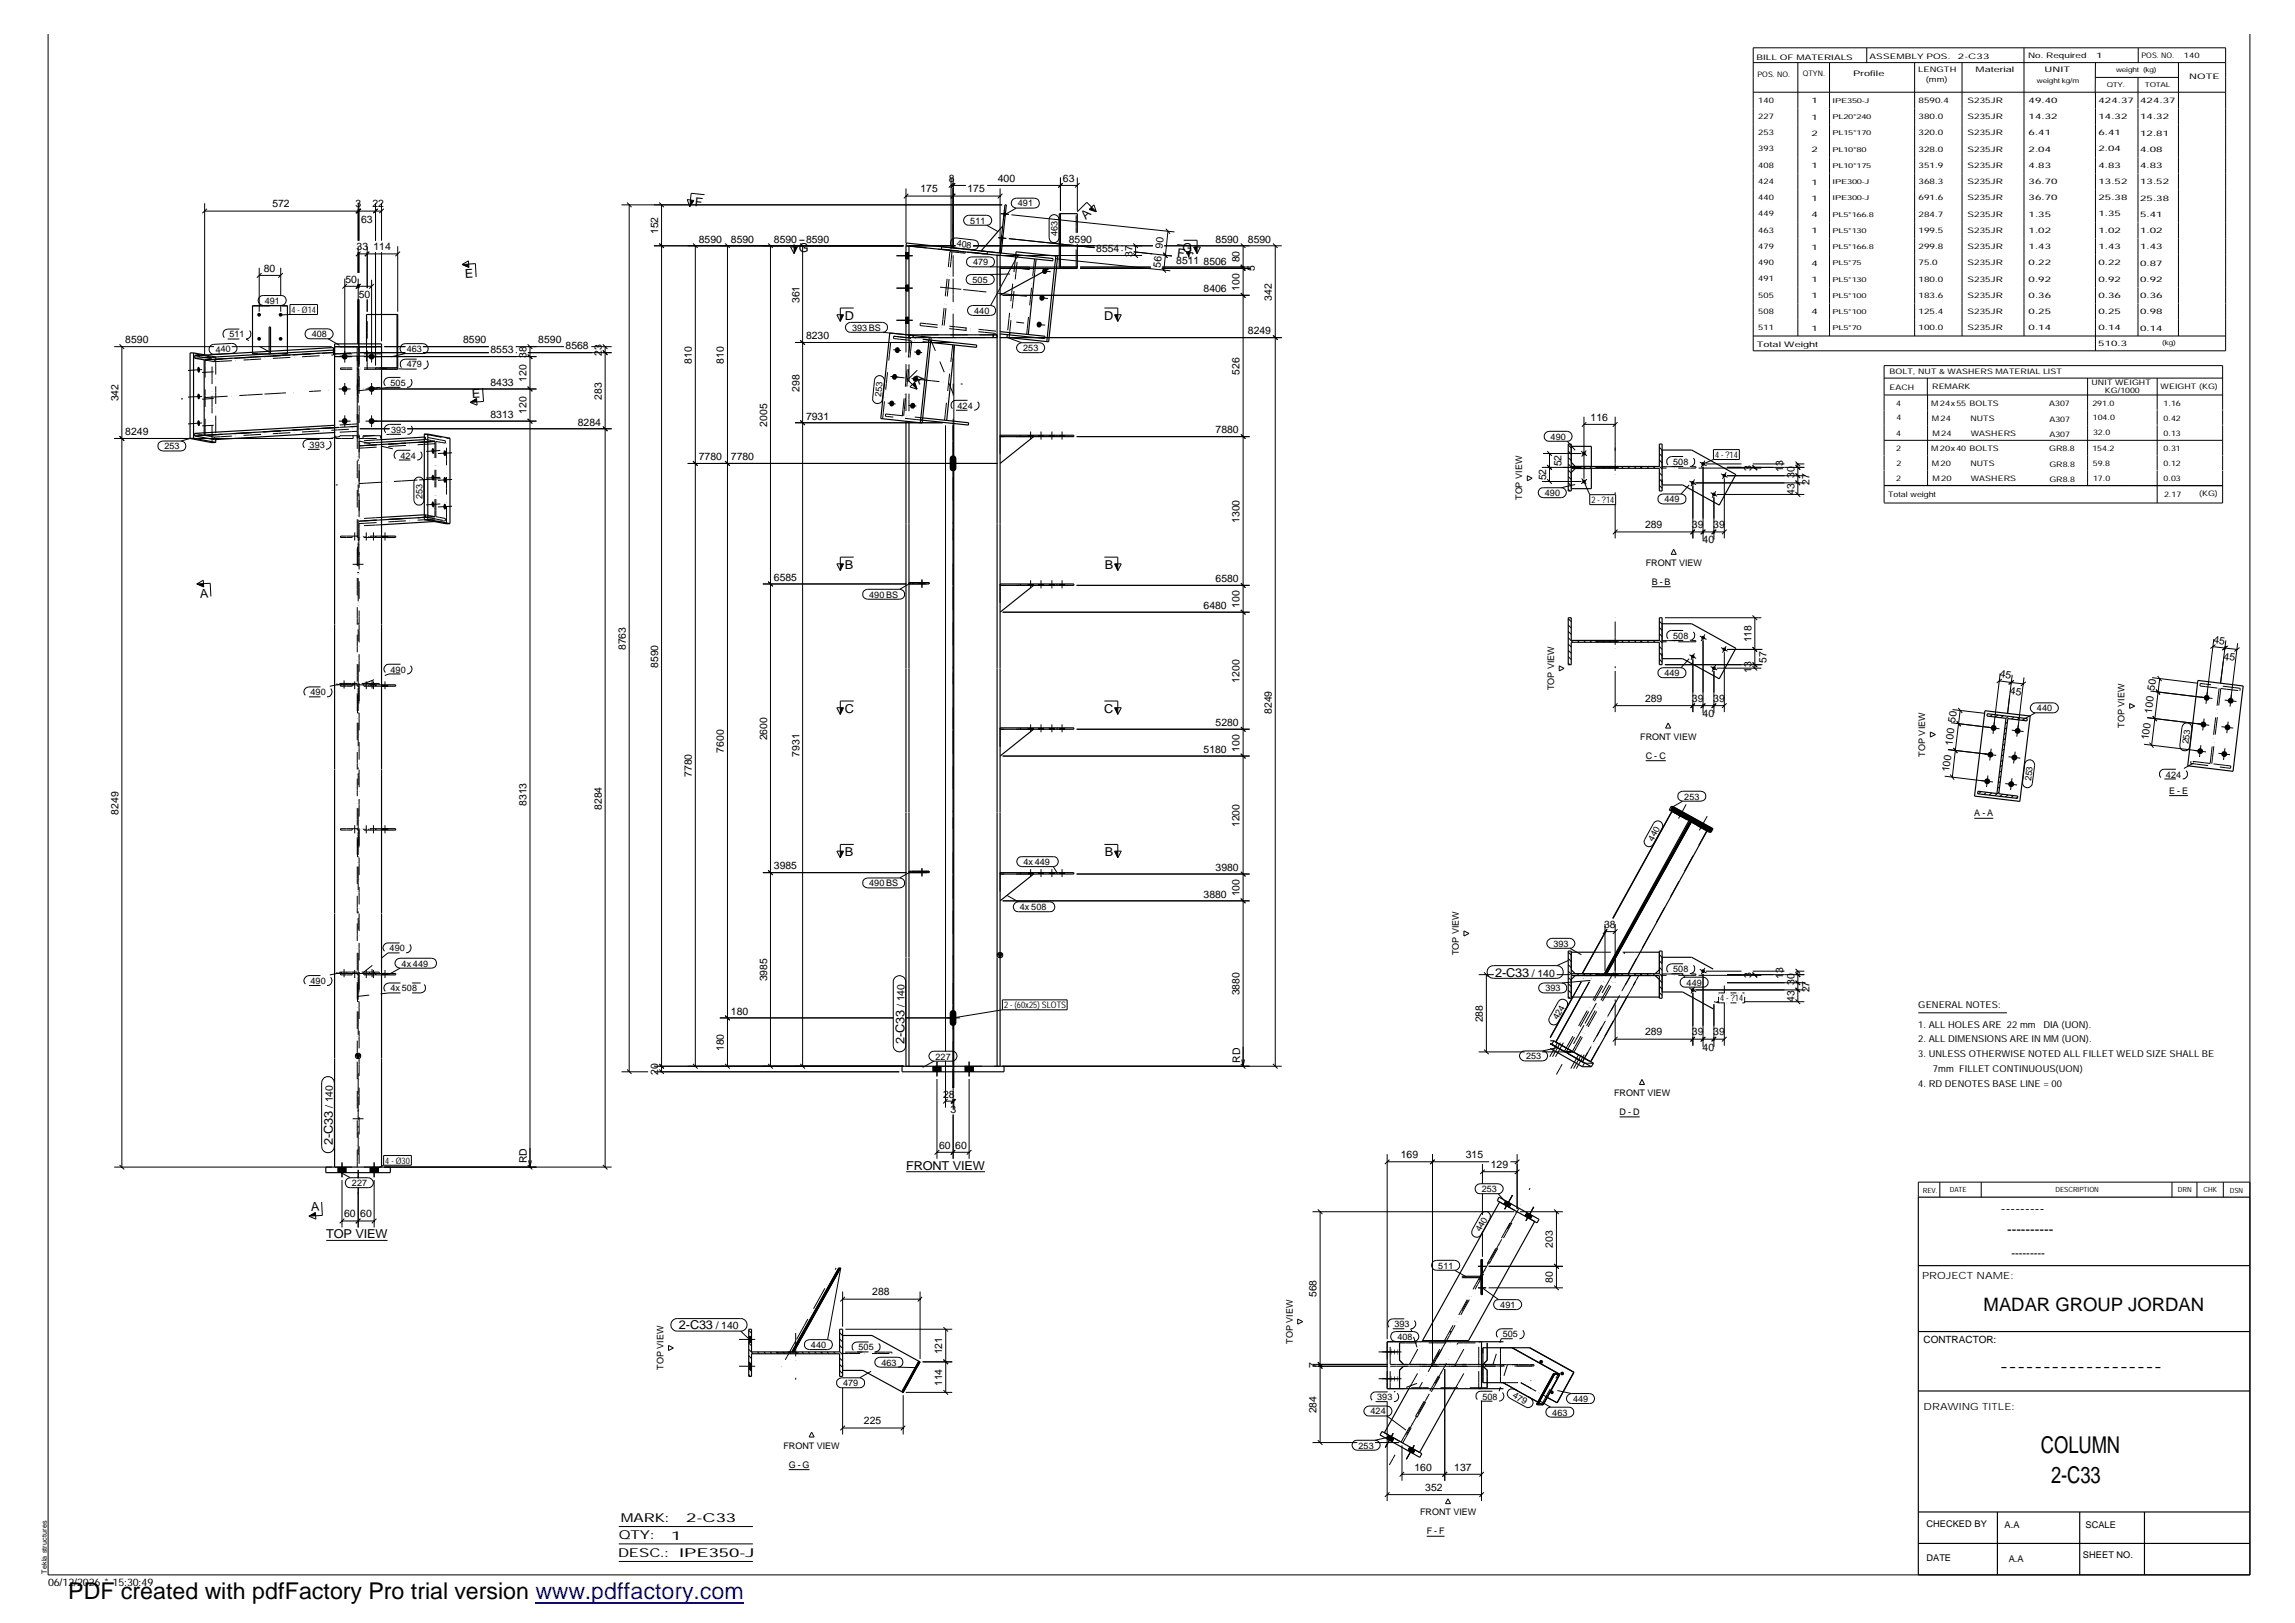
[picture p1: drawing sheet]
<svg xmlns="http://www.w3.org/2000/svg" width="420mm" height="297mm" viewBox="0 0 420 297" stroke-linecap="round" stroke-linejoin="round" font-family="sans-serif">
<defs><g id="words">
<g font-size="4.2">
<text x="373.6" y="265.9">COLUMN</text>
<text x="375.5" y="271.4">2-C33</text>
<text x="12.5" y="292.7">PDF created with pdfFactory Pro trial version www.pdffactory.com</text>
</g>
<text font-size="3.4" x="363.1" y="239.9">MADAR GROUP JORDAN</text>
<g font-size="2.5">
<text x="366.3" y="222.1">---------</text>
<text x="367.5" y="225.9">----------</text>
<text x="366.1" y="250.9">-------------------</text>
</g>
<g font-size="2.2">
<text x="127.1" y="37.7" transform="rotate(6 127.1 37.7)">F</text>
<text x="198.8" y="40.3" transform="rotate(-45 198.8 40.3)">A</text>
<text x="146.2" y="46.2">G</text>
<text x="215.4" y="47" transform="rotate(6 215.4 47)">F</text>
<text x="216.5" y="46.2">G</text>
<text x="85.2" y="51" transform="rotate(-3 85.2 51)">E</text>
<text x="154.7" y="58.6">D</text>
<text x="202.1" y="58.6">D</text>
<text x="168.4" y="70.5" transform="rotate(-45 168.4 70.5)">A</text>
<text x="86.4" y="72.8" transform="rotate(-3 86.4 72.8)">E</text>
<text x="154.7" y="104.2">B</text>
<text x="202.3" y="104.2">B</text>
<text x="36.6" y="109.4" transform="rotate(-3 36.6 109.4)">A</text>
<text x="154.7" y="130.5">C</text>
<text x="202.1" y="130.5">C</text>
<text x="154.7" y="156.7">B</text>
<text x="202.3" y="156.7">B</text>
<text x="273.7" y="178.8">2-C33</text>
<text x="165.6" y="191" transform="rotate(-90 165.6 191)">2-C33</text>
<text x="61" y="209.5" transform="rotate(-90 61 209.5)">2-C33</text>
<text x="165.9" y="214.1">FRONT VIEW</text>
<text x="56.9" y="221.7" transform="rotate(-3 56.9 221.7)">A</text>
<text x="59.7" y="226.6">TOP VIEW</text>
<text x="124.3" y="243.3">2-C33</text>
<text x="113.3" y="281.8">QTY:</text>
<text x="113.7" y="278.6">MARK:</text>
<text x="122.9" y="281.8">1</text>
<text x="125.6" y="278.6">2-C33</text>
<text x="113.2" y="285">DESC.:</text>
<text x="124.3" y="284.9">IPE350-J</text>
</g>
<text font-size="2.1" x="368.3" y="230.1">---------</text>
<g font-size="1.9">
<text x="168.5" y="35.2">175</text>
<text x="173.7" y="33.3">8</text>
<text x="177.1" y="35.2">175</text>
<text x="182.7" y="33.3">400</text>
<text x="194.6" y="33.3">63</text>
<text x="49.9" y="38">572</text>
<text x="65.1" y="38">3</text>
<text x="66.1" y="40.8">63</text>
<text x="68.2" y="38">22</text>
<text x="65.3" y="45.8">33</text>
<text x="68.4" y="45.8">114</text>
<text x="120.5" y="42.9" transform="rotate(-90 120.5 42.9)">152</text>
<text x="127.9" y="44.4">8590</text>
<text x="133.8" y="44.4">8590</text>
<text x="141.7" y="44.4">8590</text>
<text x="147.6" y="44.4">8590</text>
<text x="195.7" y="44.4">8590</text>
<text x="200.7" y="46.2">8554</text>
<text x="207.3" y="47" transform="rotate(-90 207.3 47)">37</text>
<text x="212.9" y="45.5" transform="rotate(-84 212.9 45.5)">90</text>
<text x="222.5" y="44.4">8590</text>
<text x="228.5" y="44.4">8590</text>
<text x="48.3" y="49.8">80</text>
<text x="63.2" y="51.7">50</text>
<text x="212.5" y="49.1" transform="rotate(-84 212.5 49.1)">56</text>
<text x="215.3" y="48.3">8511</text>
<text x="220.3" y="53.5">8406</text>
<text x="220.3" y="48.5">8506</text>
<text x="226.9" y="53.2" transform="rotate(-90 226.9 53.2)">100</text>
<text x="226.9" y="48" transform="rotate(-90 226.9 48)">80</text>
<text x="229.7" y="49.6" transform="rotate(-90 229.7 49.6)">5</text>
<text x="65.7" y="54.5">50</text>
<text x="146.3" y="55.5" transform="rotate(-90 146.3 55.5)">361</text>
<text x="232.8" y="55" transform="rotate(-90 232.8 55)">342</text>
<text x="22.9" y="62.9">8590</text>
<text x="84.8" y="62.9">8590</text>
<text x="89.8" y="64.7">8553</text>
<text x="96.4" y="65.4" transform="rotate(-90 96.4 65.4)">38</text>
<text x="98.6" y="62.9">8590</text>
<text x="103.5" y="64">8568</text>
<text x="110.2" y="65.1" transform="rotate(-90 110.2 65.1)">23</text>
<text x="147.6" y="62.1">8230</text>
<text x="228.5" y="61.2">8249</text>
<text x="89.8" y="70.6">8433</text>
<text x="96.4" y="69.9" transform="rotate(-90 96.4 69.9)">120</text>
<text x="126.7" y="66.5" transform="rotate(-90 126.7 66.5)">810</text>
<text x="132.5" y="66.5" transform="rotate(-90 132.5 66.5)">810</text>
<text x="146.3" y="71.7" transform="rotate(-90 146.3 71.7)">298</text>
<text x="226.9" y="68.6" transform="rotate(-90 226.9 68.6)">526</text>
<text x="21.7" y="73.5" transform="rotate(-90 21.7 73.5)">342</text>
<text x="89.8" y="76.5">8313</text>
<text x="96.4" y="75.8" transform="rotate(-90 96.4 75.8)">120</text>
<text x="105.8" y="77.9">8284</text>
<text x="110.2" y="73.1" transform="rotate(-90 110.2 73.1)">283</text>
<text x="147.6" y="76.8">7931</text>
<text x="291.2" y="77">116</text>
<text x="22.9" y="79.7">8249</text>
<text x="140.4" y="78.1" transform="rotate(-90 140.4 78.1)">2005</text>
<text x="222.5" y="79.3">7880</text>
<text x="127.9" y="84.2">7780</text>
<text x="133.8" y="84.2">7780</text>
<text x="283.1" y="87.9" transform="rotate(-90 283.1 87.9)">52</text>
<text x="285.9" y="85.4" transform="rotate(-90 285.9 85.4)">52</text>
<text x="320.6" y="86.2" transform="rotate(-90 320.6 86.2)">3</text>
<text x="326.4" y="86.3" transform="rotate(-90 326.4 86.3)">13</text>
<text x="328.5" y="87.4" transform="rotate(-90 328.5 87.4)">30</text>
<text x="331.3" y="88.8" transform="rotate(-90 331.3 88.8)">27</text>
<text x="226.9" y="95.7" transform="rotate(-90 226.9 95.7)">1300</text>
<text x="328.5" y="90.5" transform="rotate(-90 328.5 90.5)">43</text>
<text x="301.2" y="96.7">289</text>
<text x="309.8" y="96.7">39</text>
<text x="311.7" y="99.5">40</text>
<text x="313.6" y="96.7">39</text>
<text x="141.7" y="106.3">6585</text>
<text x="222.5" y="106.5">6580</text>
<text x="220.3" y="111.4">6480</text>
<text x="226.9" y="111.2" transform="rotate(-90 226.9 111.2)">100</text>
<text x="114.6" y="119" transform="rotate(-90 114.6 119)">8763</text>
<text x="320.6" y="117.6" transform="rotate(-90 320.6 117.6)">118</text>
<text x="405.2" y="117.7" transform="rotate(7 405.2 117.7)">45</text>
<text x="120.5" y="122.2" transform="rotate(-90 120.5 122.2)">8590</text>
<text x="226.9" y="125" transform="rotate(-90 226.9 125)">1200</text>
<text x="320.6" y="123.1" transform="rotate(-90 320.6 123.1)">13</text>
<text x="323.4" y="121.4" transform="rotate(-90 323.4 121.4)">57</text>
<text x="366.1" y="124" transform="rotate(7 366.1 124)">45</text>
<text x="407" y="120.7" transform="rotate(7 407 120.7)">45</text>
<text x="232.8" y="130.7" transform="rotate(-90 232.8 130.7)">8249</text>
<text x="301.2" y="128.5">289</text>
<text x="309.8" y="128.5">39</text>
<text x="311.7" y="131.3">40</text>
<text x="313.6" y="128.5">39</text>
<text x="367.9" y="127" transform="rotate(7 367.9 127)">45</text>
<text x="394" y="130.6" transform="rotate(-83 394 130.6)">100</text>
<text x="394.5" y="126.4" transform="rotate(-83 394.5 126.4)">50</text>
<text x="132.5" y="137.7" transform="rotate(-90 132.5 137.7)">7600</text>
<text x="140.4" y="135.5" transform="rotate(-90 140.4 135.5)">2600</text>
<text x="220.3" y="137.8">5180</text>
<text x="222.5" y="132.9">5280</text>
<text x="226.9" y="137.6" transform="rotate(-90 226.9 137.6)">100</text>
<text x="357.5" y="136.5" transform="rotate(-83 357.5 136.5)">100</text>
<text x="358" y="132.2" transform="rotate(-83 358 132.2)">50</text>
<text x="393.4" y="135.5" transform="rotate(-83 393.4 135.5)">100</text>
<text x="126.7" y="142.2" transform="rotate(-90 126.7 142.2)">7780</text>
<text x="146.3" y="138.5" transform="rotate(-90 146.3 138.5)">7931</text>
<text x="356.9" y="141.3" transform="rotate(-83 356.9 141.3)">100</text>
<text x="21.7" y="149.1" transform="rotate(-90 21.7 149.1)">8249</text>
<text x="96.4" y="147.5" transform="rotate(-90 96.4 147.5)">8313</text>
<text x="110.2" y="148.2" transform="rotate(-90 110.2 148.2)">8284</text>
<text x="226.9" y="151.4" transform="rotate(-90 226.9 151.4)">1200</text>
<text x="141.7" y="159.1">3985</text>
<text x="222.5" y="159.4">3980</text>
<text x="220.3" y="164.3">3880</text>
<text x="226.9" y="164.1" transform="rotate(-90 226.9 164.1)">100</text>
<text x="293.7" y="169.9">38</text>
<text x="140.4" y="179.6" transform="rotate(-90 140.4 179.6)">3985</text>
<text x="280.5" y="178.8">/ 140</text>
<text x="320.6" y="179" transform="rotate(-90 320.6 179)">3</text>
<text x="326.4" y="179.1" transform="rotate(-90 326.4 179.1)">13</text>
<text x="133.8" y="185.7">180</text>
<text x="165.6" y="184.3" transform="rotate(-90 165.6 184.3)">/ 140</text>
<text x="226.9" y="182.2" transform="rotate(-90 226.9 182.2)">3880</text>
<text x="328.5" y="183.3" transform="rotate(-90 328.5 183.3)">43</text>
<text x="328.5" y="180.2" transform="rotate(-90 328.5 180.2)">30</text>
<text x="331.3" y="181.6" transform="rotate(-90 331.3 181.6)">27</text>
<text x="271.5" y="187.1" transform="rotate(-90 271.5 187.1)">288</text>
<text x="301.2" y="189.5">289</text>
<text x="309.8" y="189.5">39</text>
<text x="313.6" y="189.5">39</text>
<text x="120.5" y="196.8" transform="rotate(-90 120.5 196.8)">20</text>
<text x="132.5" y="192.4" transform="rotate(-90 132.5 192.4)">180</text>
<text x="227" y="194.5" transform="rotate(-90 227 194.5)">RD</text>
<text x="311.7" y="192.3">40</text>
<text x="61" y="202.8" transform="rotate(-90 61 202.8)">/ 140</text>
<text x="172.7" y="200.9">28</text>
<text x="174" y="203.7">3</text>
<text x="96.5" y="212.9" transform="rotate(-90 96.5 212.9)">RD</text>
<text x="171.9" y="210.2">60</text>
<text x="174.9" y="210.2">60</text>
<text x="256.5" y="212">169</text>
<text x="268.4" y="212">315</text>
<text x="272.9" y="213.8">129</text>
<text x="63" y="222.8">60</text>
<text x="66" y="222.8">60</text>
<text x="284.3" y="228.4" transform="rotate(-90 284.3 228.4)">203</text>
<text x="159.7" y="237.1">288</text>
<text x="241" y="237.4" transform="rotate(-90 241 237.4)">568</text>
<text x="284.3" y="234.8" transform="rotate(-90 284.3 234.8)">80</text>
<text x="131" y="243.3">/ 140</text>
<text x="172.5" y="247.9" transform="rotate(-90 172.5 247.9)">121</text>
<text x="241" y="250.4" transform="rotate(-90 241 250.4)">7</text>
<text x="172.5" y="253.7" transform="rotate(-90 172.5 253.7)">114</text>
<text x="158.2" y="260.7">225</text>
<text x="241" y="258.7" transform="rotate(-90 241 258.7)">284</text>
<text x="259" y="269.1">160</text>
<text x="266.2" y="269.1">137</text>
<text x="260.9" y="272.9">352</text>
<text x="8.8" y="290.2">06/12/2026 * 15:30:49</text>
</g>
<g font-size="1.8">
<text x="351.9" y="234.1">PROJECT NAME:</text>
<text x="352.2" y="245.8">CONTRACTOR:</text>
<text x="352.2" y="258.1">DRAWING TITLE:</text>
</g>
<g font-size="1.7">
<text x="177.6" y="40.9">511</text>
<text x="186.4" y="37.8">491</text>
<text x="175.1" y="45.1" transform="rotate(6 175.1 45.1)">408</text>
<text x="193.6" y="43.2" transform="rotate(-90 193.6 43.2)">463</text>
<text x="178.1" y="51.8">505</text>
<text x="178.1" y="48.5">479</text>
<text x="48.5" y="55.6">491</text>
<text x="53.4" y="57.3">4 - Ø14</text>
<text x="178.4" y="57.4">440</text>
<text x="39.5" y="64.5" transform="rotate(-3 39.5 64.5)">440</text>
<text x="42" y="61.8">511</text>
<text x="57.1" y="61.7">408</text>
<text x="74.5" y="64.4">463</text>
<text x="156" y="60.5">393 BS</text>
<text x="187.3" y="64.2">253</text>
<text x="71.5" y="70.6">505</text>
<text x="74.5" y="67.3">479</text>
<text x="161.3" y="72.7" transform="rotate(-84 161.3 72.7)">253</text>
<text x="175.3" y="74.8">424</text>
<text x="30.1" y="82.2">253</text>
<text x="56.7" y="81.9">393</text>
<text x="71.6" y="79.2">393</text>
<text x="73.3" y="83.9">424</text>
<text x="283.9" y="80.5">490</text>
<text x="314" y="83.8">4 - ?14</text>
<text x="306.3" y="85.1">508</text>
<text x="77.3" y="91.3" transform="rotate(-90 77.3 91.3)">253</text>
<text x="278.7" y="91.5" transform="rotate(-90 278.7 91.5)">TOP VIEW</text>
<text x="282.8" y="90.8">490</text>
<text x="291.3" y="92.1">2 - ?14</text>
<text x="304.7" y="91.9">449</text>
<text x="301.3" y="103.6">FRONT VIEW</text>
<text x="302.4" y="107">B - B</text>
<text x="159.1" y="109.4">490 BS</text>
<text x="306.3" y="116.9">508</text>
<text x="71.5" y="123.1">490</text>
<text x="304.7" y="123.7">449</text>
<text x="56.9" y="127.2">490</text>
<text x="284.5" y="126.3" transform="rotate(-90 284.5 126.3)">TOP VIEW</text>
<text x="372.9" y="130.2">440</text>
<text x="300.3" y="135.4">FRONT VIEW</text>
<text x="389" y="133.2" transform="rotate(-90 389 133.2)">TOP VIEW</text>
<text x="400.7" y="136.3" transform="rotate(-83 400.7 136.3)">253</text>
<text x="301.3" y="138.8">C - C</text>
<text x="352.5" y="138.5" transform="rotate(-90 352.5 138.5)">TOP VIEW</text>
<text x="371.9" y="143" transform="rotate(-83 371.9 143)">253</text>
<text x="396.5" y="142.3">424</text>
<text x="308.4" y="146.3">253</text>
<text x="361.4" y="149.4">A - A</text>
<text x="397.1" y="145.2">E - E</text>
<text x="302.6" y="154" transform="rotate(-61 302.6 154)">440</text>
<text x="187.4" y="158.3">4x 449</text>
<text x="159.1" y="162.2">490 BS</text>
<text x="186.7" y="166.6">4x 508</text>
<text x="284.4" y="173.3">393</text>
<text x="71.3" y="174.1">490</text>
<text x="73.5" y="176.9">4x 449</text>
<text x="267.1" y="174.9" transform="rotate(-90 267.1 174.9)">TOP VIEW</text>
<text x="306.3" y="177.9">508</text>
<text x="56.9" y="180.1">490</text>
<text x="71.5" y="181.4">4x 508</text>
<text x="183.8" y="184.5">2 - (60x25) SLOTS</text>
<text x="282.9" y="181.4">393</text>
<text x="308.8" y="180.4">449</text>
<text x="314.9" y="183.2">4 - ?14</text>
<text x="351.2" y="184.6">GENERAL NOTES:</text>
<text x="285.2" y="186.7" transform="rotate(-61 285.2 186.7)">424</text>
<text x="351.2" y="190.8">2. ALL DIMENSIONS ARE IN MM (UON).</text>
<text x="351.2" y="188.1">1. ALL HOLES ARE 22 mm</text>
<text x="374.1" y="188.1">DIA (UON).</text>
<text x="171.3" y="193.9">227</text>
<text x="279.4" y="193.9">253</text>
<text x="351.2" y="193.5">3. UNLESS OTHERWISE NOTED ALL FILLET WELD SIZE SHALL BE</text>
<text x="353.9" y="196.2">7mm FILLET CONTINUOUS(UON)</text>
<text x="295.5" y="200.6">FRONT VIEW</text>
<text x="351.2" y="198.9">4. RD DENOTES BASE LINE = 00</text>
<text x="296.5" y="204.1">D - D</text>
<text x="70.5" y="213">4 - Ø30</text>
<text x="64.4" y="217.1">227</text>
<text x="271.3" y="218.2">253</text>
<text x="271.1" y="225.5" transform="rotate(-61 271.1 225.5)">440</text>
<text x="263.3" y="232.2">511</text>
<text x="274.7" y="239.4">491</text>
<text x="236.7" y="245.9" transform="rotate(-90 236.7 245.9)">TOP VIEW</text>
<text x="255.3" y="242.9">393</text>
<text x="255.8" y="245.2">408</text>
<text x="275.1" y="244.7">505</text>
<text x="121.5" y="250.7" transform="rotate(-90 121.5 250.7)">TOP VIEW</text>
<text x="148.5" y="246.7">440</text>
<text x="157.2" y="247.1">505</text>
<text x="161.4" y="249.9">463</text>
<text x="154.3" y="253.7">479</text>
<text x="252.1" y="256.3">393</text>
<text x="271.4" y="256.1">508</text>
<text x="276.8" y="255.8" transform="rotate(29 276.8 255.8)">479</text>
<text x="288" y="256.6">449</text>
<text x="250.9" y="258.9">424</text>
<text x="284.2" y="259.1">463</text>
<text x="143.4" y="265.2">FRONT VIEW</text>
<text x="144.4" y="268.6">G - G</text>
<text x="248.7" y="265.1">253</text>
<text x="260" y="277.4">FRONT VIEW</text>
<text x="261.2" y="280.8">F - F</text>
<text x="352.7" y="279.5">CHECKED BY</text>
<text x="367" y="279.6">A.A</text>
<text x="381.8" y="279.7">SCALE</text>
<text x="352.7" y="285.7">DATE</text>
<text x="367.7" y="285.9">A.A</text>
<text x="381.3" y="285.1">SHEET NO.</text>
</g>
<g font-size="1.4">
<text x="321.6" y="10.9">BILL OF MATERIALS</text>
<text x="342.3" y="10.7">ASSEMBLY POS.</text>
<text x="358.4" y="10.7">2-C33</text>
<text x="371.3" y="10.6">No. Required</text>
<text x="383.8" y="10.6">1</text>
<text x="392" y="10.6">POS. NO.</text>
<text x="399.8" y="10.7">140</text>
<text x="321.7" y="14">POS. NO.</text>
<text x="330" y="14">QTYN.</text>
<text x="339.3" y="13.8">Profile</text>
<text x="351.2" y="13.2">LENGTH</text>
<text x="352.6" y="15">(mm)</text>
<text x="361.7" y="13.2">Material</text>
<text x="374.3" y="13.2">UNIT</text>
<text x="400.8" y="14.4">NOTE</text>
<text x="321.9" y="18.8">140</text>
<text x="321.9" y="21.7">227</text>
<text x="331.6" y="18.9">1</text>
<text x="331.6" y="21.9">1</text>
<text x="351.2" y="18.8">8590.4</text>
<text x="351.2" y="21.8">380.0</text>
<text x="360.2" y="18.8">S235JR</text>
<text x="360.2" y="21.8">S235JR</text>
<text x="371.4" y="18.9">49.40</text>
<text x="371.4" y="21.8">14.32</text>
<text x="384.2" y="18.8">424.37</text>
<text x="384.2" y="21.8">14.32</text>
<text x="391.8" y="18.9">424.37</text>
<text x="391.8" y="21.8">14.32</text>
<text x="321.9" y="24.8">253</text>
<text x="321.9" y="27.7">393</text>
<text x="331.6" y="24.8">2</text>
<text x="331.6" y="27.8">2</text>
<text x="351.2" y="24.8">320.0</text>
<text x="351.2" y="27.8">328.0</text>
<text x="360.2" y="24.8">S235JR</text>
<text x="360.2" y="27.8">S235JR</text>
<text x="371.4" y="24.8">6.41</text>
<text x="371.4" y="27.8">2.04</text>
<text x="384.2" y="24.8">6.41</text>
<text x="384.2" y="27.7">2.04</text>
<text x="391.8" y="24.8">12.81</text>
<text x="391.8" y="27.8">4.08</text>
<text x="321.9" y="30.7">408</text>
<text x="321.9" y="33.6">424</text>
<text x="331.6" y="30.8">1</text>
<text x="331.6" y="33.8">1</text>
<text x="351.2" y="30.7">351.9</text>
<text x="351.2" y="33.7">368.3</text>
<text x="360.2" y="30.7">S235JR</text>
<text x="360.2" y="33.7">S235JR</text>
<text x="371.4" y="30.8">4.83</text>
<text x="371.4" y="33.7">36.70</text>
<text x="384.2" y="30.7">4.83</text>
<text x="384.2" y="33.7">13.52</text>
<text x="391.8" y="30.8">4.83</text>
<text x="391.8" y="33.7">13.52</text>
<text x="321.9" y="36.6">440</text>
<text x="321.9" y="39.6">449</text>
<text x="331.6" y="36.7">1</text>
<text x="331.6" y="39.7">4</text>
<text x="351.2" y="36.7">691.6</text>
<text x="351.2" y="39.7">284.7</text>
<text x="360.2" y="36.6">S235JR</text>
<text x="360.2" y="39.7">S235JR</text>
<text x="371.4" y="36.7">36.70</text>
<text x="371.4" y="39.7">1.35</text>
<text x="384.2" y="36.6">25.38</text>
<text x="384.2" y="39.6">1.35</text>
<text x="391.8" y="36.7">25.38</text>
<text x="391.8" y="39.7">5.41</text>
<text x="321.9" y="42.6">463</text>
<text x="321.9" y="45.5">479</text>
<text x="331.6" y="42.7">1</text>
<text x="331.6" y="45.7">1</text>
<text x="351.2" y="42.6">199.5</text>
<text x="351.2" y="45.6">299.8</text>
<text x="360.2" y="42.6">S235JR</text>
<text x="360.2" y="45.6">S235JR</text>
<text x="371.4" y="42.7">1.02</text>
<text x="371.4" y="45.6">1.43</text>
<text x="384.2" y="42.6">1.02</text>
<text x="384.2" y="45.6">1.43</text>
<text x="391.8" y="42.7">1.02</text>
<text x="391.8" y="45.6">1.43</text>
<text x="321.9" y="48.5">490</text>
<text x="321.9" y="51.5">491</text>
<text x="331.6" y="48.6">4</text>
<text x="331.6" y="51.6">1</text>
<text x="351.2" y="48.6">75.0</text>
<text x="351.2" y="51.5">180.0</text>
<text x="360.2" y="48.5">S235JR</text>
<text x="360.2" y="51.5">S235JR</text>
<text x="371.4" y="48.6">0.22</text>
<text x="371.4" y="51.5">0.92</text>
<text x="384.2" y="48.5">0.22</text>
<text x="384.2" y="51.5">0.92</text>
<text x="391.8" y="48.6">0.87</text>
<text x="391.8" y="51.6">0.92</text>
<text x="321.9" y="54.5">505</text>
<text x="321.9" y="57.4">508</text>
<text x="331.6" y="54.6">1</text>
<text x="331.6" y="57.6">4</text>
<text x="351.2" y="54.5">183.6</text>
<text x="351.2" y="57.5">125.4</text>
<text x="360.2" y="54.5">S235JR</text>
<text x="360.2" y="57.5">S235JR</text>
<text x="371.4" y="54.6">0.36</text>
<text x="371.4" y="57.5">0.25</text>
<text x="384.2" y="54.5">0.36</text>
<text x="384.2" y="57.5">0.25</text>
<text x="391.8" y="54.6">0.36</text>
<text x="391.8" y="57.5">0.98</text>
<text x="321.6" y="63.4">Total Weight</text>
<text x="321.9" y="60.4">511</text>
<text x="331.6" y="60.5">1</text>
<text x="351.2" y="60.5">100.0</text>
<text x="360.2" y="60.4">S235JR</text>
<text x="371.4" y="60.5">0.14</text>
<text x="384.1" y="63.4">510.3</text>
<text x="384.2" y="60.4">0.14</text>
<text x="391.8" y="60.5">0.14</text>
<text x="345.9" y="71.3">EACH</text>
<text x="345.9" y="68.4">BOLT, NUT &amp; WASHERS MATERIAL LIST</text>
<text x="353.7" y="71.3">REMARK</text>
<text x="382.9" y="70.5">UNIT WEIGHT</text>
<text x="385.4" y="72">KG/1000</text>
<text x="395.6" y="71.2">WEIGHT (KG)</text>
<text x="347.1" y="74.2">4</text>
<text x="347.2" y="76.9">4</text>
<text x="353.5" y="74.3">M 24x 55 BOLTS</text>
<text x="353.7" y="77">M 24</text>
<text x="360.7" y="77">NUTS</text>
<text x="375.2" y="74.4">A307</text>
<text x="375.2" y="77.2">A307</text>
<text x="383.1" y="74.3">291.0</text>
<text x="383.2" y="76.9">104.0</text>
<text x="396.1" y="74.2">1.16</text>
<text x="396.1" y="77">0.42</text>
<text x="347.1" y="79.8">4</text>
<text x="347.1" y="82.5">2</text>
<text x="353.5" y="82.6">M 20x 40 BOLTS</text>
<text x="353.8" y="79.8">M 24</text>
<text x="360.8" y="79.8">WASHERS</text>
<text x="375.2" y="82.6">GR8.8</text>
<text x="375.2" y="79.9">A307</text>
<text x="383.1" y="82.6">154.2</text>
<text x="383.2" y="79.7">32.0</text>
<text x="396.1" y="79.8">0.13</text>
<text x="396.1" y="82.5">0.31</text>
<text x="347.1" y="88.1">2</text>
<text x="347.2" y="85.2">2</text>
<text x="353.7" y="85.3">M 20</text>
<text x="353.8" y="88.1">M 20</text>
<text x="360.7" y="85.3">NUTS</text>
<text x="360.8" y="88.1">WASHERS</text>
<text x="375.2" y="85.5">GR8.8</text>
<text x="375.2" y="88.2">GR8.8</text>
<text x="383.2" y="85.2">59.8</text>
<text x="383.2" y="88">17.0</text>
<text x="396.1" y="85.3">0.12</text>
<text x="396.1" y="88">0.03</text>
<text x="345.7" y="91">Total weight</text>
<text x="396.2" y="90.9">2.17</text>
<text x="402.6" y="90.8">(KG)</text>
</g>
<g font-size="1.3">
<text x="352" y="218.3">REV.</text>
<text x="357" y="218.2">DATE</text>
<text x="376.3" y="218.2">DESCRIPTION</text>
<text x="398.7" y="218.2">DRN</text>
<text x="403.4" y="218.2">CHK</text>
<text x="408.2" y="218.3">DSN</text>
<text x="8.6" y="288" transform="rotate(-90 8.6 288)">Tekla structures</text>
</g>
<g font-size="1.2">
<text x="372.9" y="15.2">weight kg/m</text>
<text x="385.7" y="15.9">QTY.</text>
<text x="387.4" y="13.2">weight (kg)</text>
<text x="392.7" y="15.9">TOTAL</text>
<text x="335.5" y="18.8">IPE350-J</text>
<text x="335.5" y="21.8">PL20*240</text>
<text x="335.5" y="24.8">PL15*170</text>
<text x="335.5" y="27.8">PL10*80</text>
<text x="335.5" y="30.7">PL10*175</text>
<text x="335.5" y="33.7">IPE300-J</text>
<text x="335.5" y="36.7">IPE300-J</text>
<text x="335.5" y="39.7">PL5*166.8</text>
<text x="335.5" y="42.6">PL5*130</text>
<text x="335.5" y="45.6">PL5*166.8</text>
<text x="335.5" y="48.6">PL5*75</text>
<text x="335.5" y="51.5">PL5*130</text>
<text x="335.5" y="54.5">PL5*100</text>
<text x="335.5" y="57.5">PL5*100</text>
<text x="335.5" y="60.5">PL5*70</text>
<text x="395.9" y="63.2">(kg)</text>
</g>
</g></defs>
<g fill="none" stroke="#000" stroke-width=".18">
<path d="M321 8.7h86.5v55.5h-86.5zM321 11.5h86.5M321 16.9h86.5M329.1 11.5v50M334.9 11.5v50M341.8 8.8v2.7M350.5 11.5v50M359.2 11.5v50M370.5 8.7v52.8M383.6 11.5v5.4M383.6 14.2h15.3M383.6 16.9v47.3"/>
<path d="M391.4 14.2v47.3M391.5 8.8v2.7M398.8 11.5v50M411.9 6.3v281.9h-403.1v-281.9M37.5 38.6h32.3M37.5 37.2v27.7M37.9 38.2l-.9 .8M65.6 37.2v6.9M65.7 37.2v6.9M66 38.2l-.8 .8 .7-.7M66.1 38.2l-.8 .8M68.7 37.2v6.9"/>
<path d="M69.2 38.2l-.9 .8M69.8 37.2v6.9M70.3 38.2l-.9 .8M113.8 37.5h69.7M114.8 37.1l.8 .8M115.2 37.5v158.7M120.7 37.1l.8 .8M121.1 37.5v158.7M125.8 36.5l1.2 .2-.7 1.1zM129 35.6l-2.5-.2-.2 2.4M165.9 35.9h17.2M165.9 34.5v10"/>
<path d="M166.3 35.5l-.8 .8M174.1 33.9h2.7M174.1 32.5v13.1M174.5 32.5v12.9M174.5 33.5l-.8 .8M174.9 33.5l-.8 .8M174.9 35.5l-.8 .8M176.7 39.7l.6-.3h3.3a.91 .91 0 0 1 1 .9 .91 .91 0 0 1-1 .9h-3.3a.88 .88 0 0 1-.8-.5 .88 .88 0 0 1 .2-1zM180.7 33.9h16.5M183.1 34.5v11.8M183.2 39.1l1.5 .1M183.5 35.5l-.8 .8"/>
<path d="M183.8 39.5h.2M183.8 38.8h.3M185.2 39.3l29.8 3.1M185.4 36.5l.7-.2h3.3a.91 .91 0 0 1 .9 .9 .91 .91 0 0 1-.9 .9h-3.3a.91 .91 0 0 1-.9-.6 .91 .91 0 0 1 .2-1zM186.1 38.1l-2.1 1.2M192.3 39.6a.91 .91 0 0 1 1-.3 .91 .91 0 0 1 .6 .9v3.3a.91 .91 0 0 1-.9 .9 .91 .91 0 0 1-.9-.9v-3.3zM194.1 32.5v6.1M194.6 33.5l-.8 .8M197.2 32.5v6.1M197.2 38.8l1.8-1.8 1.7 1.8M197.7 33.5l-.9 .8M199.4 38.3l.9-.8 .4 1.3z"/>
<path d="M47.5 49v8.1M47.5 57.6v.1M47.5 50.4h3.9M47.5 54.3l.7-.2h3.3a.91 .91 0 0 1 .9 .9 .91 .91 0 0 1-.9 .9h-3.3a.92 .92 0 0 1-.9-.6 .92 .92 0 0 1 .2-1zM47.9 50l-.9 .8M51.4 49v5.1M51.4 55.9v1.2M51.4 57.6v.1M51.8 50l-.8 .8M53.1 55.7h5v1.9h-5zM53.1 57.6h-1.7M63.1 51v15.4"/>
<path d="M63.1 52.4h4.9M63.5 52l-.8 .8M65.6 45.1v4.8M65.6 51v11.9M65.6 46.5h7.2M65.7 46.1v3.8M65.7 52v.7M65.7 54.8v12.3M66 46l-.8 .9M66 52l-.8 .8M67.2 45.1v7.6M67.2 54.8v2.3"/>
<path d="M67.6 46l-.8 .9 .8-.8M68 51.2v15.2M68.5 52l-.9 .8M68.7 46.1v20.8M69.8 46.1v16.4M72.8 45.1v12M73.2 46l-.8 .9M84.6 48.4l1.2-.7 .1 1.3zM84.6 48.4l2.4-.2 .2 2.5M119.7 45h45.7M120.7 44.6l.8 .8M126.9 44.6l.8 .8"/>
<path d="M127.3 45v150.1M132.8 44.6l.8 .8M133.2 45v150.1M140.6 44.6l.9 .8M141.1 45v150.1M144.7 45.2h1.3l-.6 1.2zM145.4 44.7v1.7M146.3 44h1M146.5 44.6l.9 .8M146.9 45v150.1M153.2 57.6h1.2l-.6 1.2zM155.1 59.3l.6-.3h5.9a.91 .91 0 0 1 .9 .9 .91 .91 0 0 1-.9 .9h-5.9a.88 .88 0 0 1-.8-.5 .88 .88 0 0 1 .2-1z"/>
<path d="M156.3 56.4h-2.5v2.4M164.1 46.8h3M164.1 52.7h3M164.1 58.6h3M165.9 47.4h.5M165.9 46.3h.5M165.9 53.2h.5M165.9 52.2h.5M165.9 59.2h.5M165.9 58.1h.5M166.4 45h8.5M174.3 43.8l.7-.3 3.3 .4a.89 .89 0 0 1 .8 1 .89 .89 0 0 1-1 .8l-3.3-.3a.91 .91 0 0 1-.8-.7 .91 .91 0 0 1 .3-.9z"/>
<path d="M177.1 50.5l.7-.3h3.3a.91 .91 0 0 1 .9 .9 .91 .91 0 0 1-.9 1h-3.3a.93 .93 0 0 1-.9-.6 .93 .93 0 0 1 .2-1zM177.2 47.3l.6-.3h3.4a.91 .91 0 0 1 .9 .9 .91 .91 0 0 1-.9 .9h-3.4a.91 .91 0 0 1-.8-.5 .91 .91 0 0 1 .2-1zM177.4 56.2l.7-.3h3.3a.91 .91 0 0 1 .9 .9 .91 .91 0 0 1-.9 .9h-3.3a.91 .91 0 0 1-.9-.5 .91 .91 0 0 1 .2-1zM178.1 45h33M180.6 41.2l2.2 1.2M181.2 48.8l7.3 .1M182.8 43.5l1.4 .1M183.3 43.9h.3M183.3 43.2l.3 .1M183.6 54h45.2M183.6 46.8h25.5M184.7 43.7l15.7 1.6"/>
<path d="M184.9 50.2h-3.8M186.4 46.6l-5 9.3M189.9 59.4l1.4 .1M190.4 54.5l1.5 .1M190.9 49.6l1.5 .1M193.3 47.4l20.9 2.2M197.7 49.1h13M197.7 48.9h13M202.2 56.4h2.4v2.4M204 57.6h1.3l-.7 1.2zM205.4 45.9h.1M207.5 46.4l.8 .8"/>
<path d="M207.5 44.6l.8 .8M207.9 45v1.8M210.9 46.5l-3.3-.4 6.9 .7M212.7 49l.7 .9M212.7 49.1h16.3M212.8 48.9h16.2M213 46.3l.7 .9M213.1 45h21.6M213.4 41.9l.8 .9M213.8 42.3l-.7 7.1M215.5 44.8l2.5 .2-.2 1.6M216.7 44h2.5v2.4"/>
<path d="M217.3 46.6l-.1-.4 1.2 .1-.1 .3M218.5 45.2h1.3l-.6 1.2zM227.2 53.6l.8 .9M227.2 44.6l.8 .8M227.6 45v150.1M227.9 49.5l-.7-.8 .8 .9M227.9 49.3l-.7-.8 .8 .8M233 44.6l.9 .8M233.5 45v150.1M20.9 63.4h18.3M21.9 79.8l.8 .9M21.9 63l.8 .9"/>
<path d="M22.3 63.4v150.2M37 67.6l-2.6 .2M37 72.5l-2.6 .2M37 77.4l-2.6 .2M38.5 63.3l.6-.3 3.3-.1a.91 .91 0 0 1 1 .8 .91 .91 0 0 1-.9 1l-3.3 .1a.92 .92 0 0 1-.9-.5 .92 .92 0 0 1 .2-1zM42.4 63.4h18.3M47.5 62v.1M51.4 62v.1M56.1 60.5l.7-.3h3.3a.91 .91 0 0 1 .9 .9 .91 .91 0 0 1-.9 .9h-3.3a.91 .91 0 0 1-.9-.5 .91 .91 0 0 1 .2-1zM60.1 62l2 1.2M62 65.3h2.2M62 71.2h2.2"/>
<path d="M62 77.1h2.2M63.1 70.1v2.1M63.1 76v2.2M65.9 64.5h8.3M65.9 78.5h5.4M66.9 65.3h31.3M66.9 71.2h31.3M66.9 77.1h31.3M68 70.1v2.1M68 76v2.2M70.4 63.4h3.8M73.5 63.2l.7-.3h3.3a.91 .91 0 0 1 .9 .9 .91 .91 0 0 1-.9 .9h-3.3a.91 .91 0 0 1-.9-.5 .91 .91 0 0 1 .2-1z"/>
<path d="M74.2 64.7l-2.6 .6M74.5 78.5h37.5M77.4 64.5h12.1M77.4 63.4h12.1M86.1 73.6l1.1-.7 .1 1.3zM88.3 71l.2 2.5-2.4 .1M94.4 64.5h.2M94.4 63.4h8.9M96.6 76.7l.9 .8M96.6 70.8l.9 .8M96.6 64.9l.9 .8M96.6 63l.9 .9"/>
<path d="M96.6 64.5h15.4M97 63.4v150.2M108.2 63.4h3.8M110.4 78l.8 .9M110.4 64.1l.8 .9M110.4 63l.8 .9M110.8 63.4v150.2M145.5 77.4h27.1M145.5 62.7h28.6M146.5 76.9l.9 .9M146.5 62.3l.9 .8M160.4 68.9a.91 .91 0 0 1 1.1 0 .91 .91 0 0 1 .4 .9l-.4 3.3a.89 .89 0 0 1-.9 .8 .89 .89 0 0 1-.8-1l.3-3.3z"/>
<path d="M161.6 60.8l5.2 .5M162.5 73.8l1.5 .1M163 68.9l1.5 .1M163.5 64l1.5 .2M166.3 74.2l1.5 .1M166.6 70.8l.9-.8 .4 1.2zM166.9 69.3l1.4 .2M167.4 64.4l1.4 .1M167.9 67.8l-1.7 1.7 1.7 1.7M173.1 77.8v114.6M174.5 77.8v125.1M174.6 63.2v135.9"/>
<path d="M183 61.8h51.7M184.4 61.8l2.6 .9M186.4 63l.6-.3h3.3a.91 .91 0 0 1 1 .9 .91 .91 0 0 1-1 .9h-3.3a.88 .88 0 0 1-.8-.5 .88 .88 0 0 1 .2-1zM188.2 79.7v.2M188.7 79v1.5M189.1 79.7v.2M190.1 79.7v.2M190.6 79v1.5M191.1 79.7v.2M192.1 79.7v.2M192.6 79v1.5M193 79.7v.2"/>
<path d="M194 79.7v.2M194.4 79v1.5M194.9 79.7v.2M197.1 79.9h31.7M227.2 79.5l.8 .8-.8-.8M233 61.4l.9 .8-.8-.8M283 79.2l.6-.3h3.3a.91 .91 0 0 1 .9 .9 .91 .91 0 0 1-.9 1h-3.3a.88 .88 0 0 1-.9-.6 .88 .88 0 0 1 .3-1zM290 77.7h5.7M290 76.3v11.3M290.4 77.3l-.8 .8M295.7 76.3v6.2M296.1 77.3l-.8 .8"/>
<path d="M321 61.5h86.5M344.9 72.3h62M344.9 69.2h62M352.8 69.2v3.1M352.9 72.3v16.6M382.2 69.2v19.7M394.9 69.2v5.8M394.9 75.1v2.7M394.9 77.8v8.2M406.9 75v-8.1h-62v25.1l62 .1v-6M406.9 75.1v2.7M406.9 77.8v8.2"/>
<path d="M20.9 80.2h40.1M29.2 81l.6-.3h3.3a.91 .91 0 0 1 .9 .9 .91 .91 0 0 1-.9 .9h-3.3a.91 .91 0 0 1-.9-.5 .91 .91 0 0 1 .3-1zM34.8 80.2l-1.7 .5M70 98.1v.3M70.5 97.4v1.5M71 98.1v.3M76.1 87.6a.88 .88 0 0 1 1-.2 .88 .88 0 0 1 .5 .8v3.4a.91 .91 0 0 1-.9 .8 .91 .91 0 0 1-.9-.8v-3.4zM80.6 82.5l-2.6 .1M80.6 87.4l-2.6 .1M80.6 92.2l-2.6 .2M82.8 82.9l-2.6 .1M82.8 87.7l-2.6 .2"/>
<path d="M82.8 92.7l-2.6 .1M125.9 84.8h56.7M126.9 84.4l.8 .8M132.8 84.4l.8 .8M279.6 87.1l.9 .4-.9 .5zM281.9 89.5l.3-.2h.3h3.3a.91 .91 0 0 1 1 .9 .91 .91 0 0 1-1 .9h-3.3a.94 .94 0 0 1-.8-.6 .94 .94 0 0 1 .2-1zM282.3 88.1h7.2M282.3 85.5h7.2M282.5 83h7M283.3 87.7l.8 .8M283.3 85.1l.8 .9M283.3 82.6l.8 .8"/>
<path d="M283.7 83v5.1M286.9 80.8l1.5 1.6M287.1 81.4l.6 .6M287.1 82.6l.6 .5M287.1 83.8l.6 .5M287.1 84.9l.8 .8M287.1 86l.6 .6M287.1 87.2l.6 .5M287.1 88.4l.6 .5M287.1 89.5l.3 .4M288.4 88.7l-2.6 .6M288.8 85.4l.3 .3"/>
<path d="M289.5 82.6l1 .8M289.6 87.6l.8 1M289.9 85.4l.3 .3M290 88.1l1 2.4M290.4 82.5l-.8 1.1M290.5 87.7l-1 .8M291 85.4l.4 .3M291 90.5h4.8v1.9h-4.8zM292.2 85.4l.4 .3M293.4 85.4l.3 .3M294.5 85.4l.4 .3M295.7 85.4l.3 .3"/>
<path d="M295.7 97.4h20M295.7 92.3v6.2M296.1 96.9l-.8 .9M296.8 85.4l.4 .3M298 85.4l.4 .3M299.2 85.4l.3 .3M300.3 85.4l.4 .3M301.5 85.4l.3 .3M302.6 85.4l.4 .3M303.8 90.7l.6-.3h3.4a.91 .91 0 0 1 .9 .9 .91 .91 0 0 1-.9 .9h-3.4a.91 .91 0 0 1-.8-.5 .91 .91 0 0 1 .2-1zM303.8 81.9l.5 .5M303.8 83l.5 .6"/>
<path d="M303.8 84.2l.5 .5M303.8 85.3l.5 .6M303.8 86.5l.5 .6M303.8 87.7l.5 .5M303.8 88.8l.5 .6M309.2 88.8l-1.4 1.6M309.3 88l1.2 .7M309.9 88.8v9.7M310.2 87.7l-.6 1.3M310.3 96.9l-.8 .9 .8-.8M310.4 88.4h20.1M311 85.7h11.5"/>
<path d="M311.2 84.6l1.2 .6M311.8 85.4v13.3M312.1 84.3l-.7 1.2M312.2 97l-.8 .8M312.2 96.9l-.8 .8M312.3 84.9h6.5M313.2 90.2l1.2 .6M313.7 82.3h4.7v1.8h-4.7zM313.7 84.1l-1.9 .8M313.8 91v7.7M314.1 89.9l-.7 1.2M314.2 96.9l-.8 .9"/>
<path d="M314.3 90.5h16M315.1 86.7l1.2 .7M315.7 87.5v11M316 86.4l-.7 1.3M316.1 96.9l-.8 .9M316.2 85.5h14.1M316.2 87.1h14.3M320.8 85.2l.9 .9M320.8 85.1l.9 .9M320.9 84.9h5.8M321.3 85.5v.2M328.7 90.1l.9 .8"/>
<path d="M328.7 88l.9 .8M328.7 86.6l.9 .9M328.7 85.1l.9 .9-.8-.8M328.7 84.5l.9 .8M328.8 84.9h1.5M329.1 84.9v5.6M344.9 80.6h62M344.9 88.8l62 .1M394.9 86.1v6M36 106.9l1.2-.7 .1 1.2zM36 106.9l2.5-.1 .1 2.4M139.7 106.9h26.2"/>
<path d="M140.6 106.5l.9 .8M153.2 103.2h1.2l-.6 1.2zM156.3 102h-2.5v2.4M158.2 108.1l.6-.2h5.9a.91 .91 0 0 1 .9 .9 .91 .91 0 0 1-.9 .9h-5.9a.91 .91 0 0 1-.8-.6 .91 .91 0 0 1 .2-1zM166.8 106.7l-2.1 1.2M168.3 106.6v.3M168.8 106.1v1.5M169.2 106.6v.3M183.6 112h45.2M188.2 106.9v.2M188.7 106.2v1.5M189.1 106.9v.2"/>
<path d="M190.1 106.9v.2M190.6 106.2v1.5M191.1 106.9v.2M192.1 106.9v.2M192.6 106.2v1.5M193 106.9v.2M194 106.9v.2M194.4 106.2v1.5M194.9 106.9v.2M197.1 107.1h31.7M202.2 102h2.4v2.4M204 103.2h1.3l-.7 1.2z"/>
<path d="M227.2 111.6l.8 .9M227.2 106.7l.8 .9M287.1 113.2l.6 .6M287.1 114.4l.6 .5M287.1 115.6l.6 .5M287.1 116.7l.8 .8M287.1 117.9l.6 .5M287.1 119l.6 .6M288.8 117.2l.3 .3M289.9 117.2l.3 .3M291 117.2l.4 .3M292.2 117.2l.4 .3"/>
<path d="M293.4 117.2l.3 .3M294.5 117.2l.4 .3M295.7 117.2l.3 .3M296.8 117.2l.4 .3M298 117.2l.4 .3M299.2 117.2l.3 .3M300.3 117.2l.4 .3M301.5 117.2l.3 .3M302.4 107.4h3.5M302.6 117.2l.4 .3M303.8 113.7l.5 .5M303.8 114.8l.5 .6"/>
<path d="M303.8 116l.5 .5M303.8 117.2l.5 .5M303.8 118.3l.5 .6M303.8 119.5l.5 .5M304.8 113.1h17.7M306.4 100.5l.5 1h-1zM309.3 119.8l1.2 .7M310.2 119.6l-.6 1.2M311.2 116.4l1.2 .6M311.8 117.2v13.3M312.1 116.1l-.7 1.2M315.1 118.5l1.2 .7"/>
<path d="M315.7 119.4v10.9M316 118.3l-.7 1.2M316.2 118.9h6.5M320.8 118.4l.9 .9M320.8 112.6l.9 .9M321.3 113.1v9.2M405.1 118.3l4.4 .6M405.3 117l-1.3 10.2M405.6 118l-.9 .7M407.4 118.2l-.9 6.8M407.5 117.2l-.2 1.8M407.8 118.2l-.9 .8"/>
<path d="M409.7 117.7l-1.3 10M410 118.5l-.9 .7M70 125.3v.3M70.5 124.7v1.4M71 125.3v.3M153.2 129.5h1.2l-.6 1.3zM156.3 128.3h-2.5v2.5M183.6 138.4h45.2M188.2 133.2v.3M188.7 132.6v1.4M189.1 133.2v.3M190.1 133.2v.3"/>
<path d="M190.6 132.6v1.4M191.1 133.2v.3M192.1 133.2v.3M192.6 132.6v1.4M193 133.2v.3M194 133.2v.3M194.4 132.6v1.4M194.9 133.2v.3M197.1 133.5h31.7M202.2 128.3h2.4v2.5M204 129.5h1.3l-.7 1.3zM227.2 138l.8 .8"/>
<path d="M227.2 133l.8 .9M285.5 121.9l.8 .4-.8 .5zM287.1 120.2l.6 .5M287.1 121.4l.3 .3M295.7 122.8v7.5M295.7 129.1h20M296.1 128.7l-.8 .9M301.3 139.2h3.7M303.8 122.5l.6-.3h3.4a.91 .91 0 0 1 .9 .9 .91 .91 0 0 1-.9 .9h-3.4a.88 .88 0 0 1-.8-.5 .88 .88 0 0 1 .2-1zM303.8 120.6l.5 .6M304.8 121.7h17.9M305.4 132.3l.5 1h-1z"/>
<path d="M309.2 120.6l-1.4 1.6M309.9 120.7v9.6M310.3 128.7l-.8 .9 .8-.8M312.2 128.8l-.8 .8M312.2 128.7l-.8 .8M313.2 122l1.2 .6M313.8 122.8v7.7M314.1 121.7l-.7 1.2M314.2 128.8l-.8 .8M314.2 128.7l-.8 .8M314.3 122.3h8.2M316.1 128.7l-.8 .9"/>
<path d="M320.8 121.9l.9 .8M320.8 121.2l.9 .9M353.4 134l.9 .4-.9 .5zM356.6 137.2l7.3 .8M357.2 132.3l7.3 .9M357.5 129.9l5.8 .6M357.6 136.9l.8 .9M358.2 132l.7 .9-.6-.8M358.5 129.6l.7 .9M358.9 130l-1.5 12.2M363.3 138l2.2 .2M363.9 133.1l2.2 .3"/>
<path d="M364.5 137l-.2 2.2M364.8 130.8l-.5 .3M365.1 132.2l-.2 2.1M365.8 130.8l-.5 .4M366 124.6l4.4 .6M366.2 123.3l-1.2 9.4M366.5 124.3l-1 .7M366.6 139.1l-.3 .3M366.8 131l-.5 .3M366.8 138.1l-.4 .3M366.9 137.1l-.3 .3M367 136.1l-.4 .3"/>
<path d="M367.2 135.2l-.4 .2M367.2 134.1l-.3 .3M367.4 133.2l-.4 .3M367.5 132.2l-.3 .2M367.7 138.5l2.2 .3M367.7 131.1l-.5 .4M368.3 124.5l-.8 6.1M368.3 133.6l2.2 .3M368.4 123.5l-.2 1.8M368.7 124.5l-1 .8M368.7 131.2l-.4 .4M368.9 137.6l-.3 2.1"/>
<path d="M369.5 132.7l-.3 2.1M369.7 131.3l-.5 .4M370.5 124l-1.1 9.3M370.7 131.4l-.5 .5M370.9 124.8l-.9 .7M371 139.3a.91 .91 0 0 1 1-.1 .91 .91 0 0 1 .5 .9l-.4 3.3a.9 .9 0 0 1-1 .8 .9 .9 0 0 1-.8-1l.4-3.3zM372 128.9l.6-.3h3.3a.91 .91 0 0 1 1 .9 .91 .91 0 0 1-1 1h-3.3a.88 .88 0 0 1-.8-.6 .88 .88 0 0 1 .2-1zM372.6 130.5l-2.1 1.1M389.9 128.8l.9 .4-.9 .5zM392.5 136.2l9.8 1.2M393.1 131.3l9.8 1.2M393.5 135.9l.8 .9"/>
<path d="M393.7 126.5l11.3 1.3M394 124l8.3 1M394.1 131l.7 1M394.7 126.2l.7 .9-.6-.9M395 123.7l.7 1M395.4 124.2l-1.5 12.2M399.8 132.5a.92 .92 0 0 1 1-.1 .92 .92 0 0 1 .5 .9l-.4 3.3a.92 .92 0 0 1-1 .8 .92 .92 0 0 1-.8-1l.4-3.3zM401.7 137.4l2.2 .2M402.3 132.4l2.2 .3M402.9 136.4l-.2 2.1M403.5 131.5l-.2 2.2M404.1 126.6l-.2 2.2"/>
<path d="M406.1 137.9l2.2 .2M406.7 133l2.2 .3M407.3 128.1l2.1 .3M407.3 136.9l-.2 2.2M407.9 132.1l-.2 2.1M408.5 127.2l-.2 2.1M70 151.7v.2M70.5 151v1.5M71 151.7v.2M139.7 159.7h26.2M140.6 159.3l.9 .8M153.2 155.8h1.2l-.6 1.2z"/>
<path d="M156.3 154.5h-2.5v2.5M166.8 159.5l-2.1 1.2M168.3 159.5v.2M168.8 158.9v1.5M169.2 159.5v.2M186.4 157l.3-.2h.4h5.7a.91 .91 0 0 1 1 .9 .91 .91 0 0 1-1 .9h-5.7a.94 .94 0 0 1-.9-.6 .94 .94 0 0 1 .2-1zM188.2 159.7v.3M188.7 159.1v1.4M189.1 159.7v.3M190.1 159.7v.3M190.6 159.1v1.4M191.1 159.7v.3"/>
<path d="M192.1 159.7v.3M192.6 159.1v1.4M192.8 158.6l.7 1.1M193 159.7v.3M194 159.7v.3M194.4 159.1v1.4M194.9 159.7v.3M197.1 160h31.7M202.2 154.5h2.4v2.5M204 155.8h1.3l-.7 1.2zM227.2 159.5l.8 .9M302.9 150.4a.9 .9 0 0 1 1.2 0 .9 .9 0 0 1 .2 1.2l-1.6 2.9a.9 .9 0 0 1-1.2 .3 .9 .9 0 0 1-.4-1.2z"/>
<path d="M304 160l.4-.2-.4 .2M304.1 159.8l.4-.1-.5 .1M304.3 160l-.4 .1M304.4 159.2l.4-.1-.5 .2M304.4 159.9l-.4 .1M304.4 159.9l-.5 .1M304.5 159.8l-.5 .1M304.5 159.6l-.4 .2M304.6 159.5l-.4 .1M304.6 159.5l-.5 .2 .4-.1M304.7 159.4l-.5 .1M304.7 159.3l-.4 .1"/>
<path d="M304.7 159.3l-.5 .2M304.8 159.2l-.5 .1M304.8 159.2l-.5 .2M304.8 159.1l-.4 .1M304.9 159l-.4 .1M304.9 159l-.5 .2M304.9 158.2l.5-.1-.4 .1M304.9 158.9l-.4 .1M304.9 158.9l-.4 .2M305 158.9l-.5 .1M305 158.8l-.5 .1M305.1 158.7l-.5 .1"/>
<path d="M305.1 158.7l-.5 .2M305.1 158.6l-.4 .1M305.1 158.5l-.4 .2M305.2 158.5l-.4 .1M305.2 158.4l-.4 .1M305.2 158.4l-.5 .2M305.3 158.3l-.5 .1M305.3 158.4l-.5 .1M305.3 158.2l-.4 .2M305.4 158.1l-.5 .2M305.4 158.2l-.5 .1M305.4 158l-.4 .1"/>
<path d="M305.4 158.1l-.4 .1M305.5 157.9l-.4 .2M305.5 158l-.5 .1M305.5 157.2l.5-.1-.5 .1M305.5 157.8l-.4 .2M305.5 157.9l-.4 .1M305.6 157.8l-.5 .1M305.6 157.7l-.4 .1M305.6 157.8h-.5M305.6 157l.5-.1-.5 .1M305.6 157.6l-.4 .2M305.7 157.6l-.4 .1"/>
<path d="M305.7 157.6l-.5 .1M305.7 157.5l-.4 .1M305.8 157.4l-.5 .2M305.9 157.3l-.5 .1M305.9 157.3l-.5 .1 .4-.1M305.9 156.5l.5-.1-.5 .1M305.9 157.2l-.4 .1M305.9 157.2l-.5 .1M305.9 157.1l-.4 .2M305.9 148.2l.1 .1M306 156.4l.4-.1-.5 .1M306 157l-.4 .2"/>
<path d="M306 157l-.4 .1M306 148l.1 .4M306.1 147.9l.1 .5M306.1 156.8l-.5 .2M306.1 147.9l.2 .5M306.2 147.8l.2 .7M306.2 156.7l-.5 .1M306.2 156.7l-.5 .2 .4-.1M306.2 147.7l.3 .8M306.2 156.6l-.4 .1M306.3 156.5l-.4 .1M306.3 156.5l-.5 .2"/>
<path d="M306.3 147.6l.3 1M306.3 156.4l-.4 .2M306.4 147.6l.3 1.1M306.5 156.2l-.5 .2M306.5 147.7l.2 1M306.5 156.1l-.4 .1M306.5 156.2l-.5 .1 .5-.1M306.5 156l-.4 .2M306.5 147.8l.3 .9M306.6 155.3l.4-.1-.5 .2M306.6 156l-.4 .1M306.6 156l-.5 .1"/>
<path d="M306.6 155.9l-.4 .1M306.6 155.9l-.4 .2M306.6 147.8l.3 1M306.7 155.8l-.5 .1M306.7 155.9l-.5 .1M306.7 155.7l-.4 .2M306.7 155.6l-.4 .2 .4-.1M306.7 147.9l.3 1M306.8 155.6l-.4 .1M306.8 155.5l-.4 .1M306.8 155.5l-.4 .2M306.8 147.9l.3 1"/>
<path d="M306.9 155.4l-.4 .2M306.9 147.9l.3 1.1M307 155.3l-.5 .2M307 148l.3 1M307 155.1l-.4 .2M307.1 155l-.4 .1M307.1 155.1l-.5 .1M307.1 148.1l.3 .9M307.2 154.9l-.5 .1M307.2 154.9l-.5 .2M307.2 148.1l.3 1M307.2 154.2l.4-.2-.4 .2"/>
<path d="M307.2 154.8l-.4 .2M307.3 154.7l-.5 .1M307.3 154.8l-.5 .1M307.3 154.6l-.4 .2M307.3 154.7l-.4 .1M307.3 148.2l.3 1M307.4 154.5l-.4 .1M307.4 154.5l-.5 .2 .4-.1M307.4 148.2l.3 1M307.4 145.1l.7-.3h3.3a.91 .91 0 0 1 .9 .9 .91 .91 0 0 1-.9 .9h-3.3a.91 .91 0 0 1-.9-.5 .91 .91 0 0 1 .2-1zM307.5 154.3l-.5 .2M307.5 154.4l-.5 .1"/>
<path d="M307.5 148.3l.3 1M307.5 154.3l-.4 .1M307.6 154.2l-.5 .1M307.6 154.2l-.5 .2M307.6 148.3l.2 1M307.6 154.2l-.4 .1M307.6 148.4l.3 1M307.7 154l-.4 .1M307.7 153.9l-.4 .2M307.7 154h-.4M307.7 148.4l.3 1M307.8 153.9l-.5 .1"/>
<path d="M307.8 153.7l-.4 .2M307.8 153.8l-.5 .2M307.8 153l.5-.1-.5 .2M307.8 153.7l-.4 .1M307.8 148.4l.3 1.1M307.9 153.6l-.5 .2M307.9 153.5l-.4 .2M307.9 153.6l-.4 .1M307.9 148.5l.3 1M308 153.4l-.4 .2M308 153.4l-.4 .1 .4-.1M308 148.6l.3 .9"/>
<path d="M308.1 153.3l-.5 .1M308.1 146.6l-2.1 1.2M308.1 153.2l-.4 .2M308.1 148.6l.3 1M308.1 153.2l-.4 .1M308.2 153.1l-.4 .1M308.2 153.1l-.5 .2M308.2 148.7l.3 1M308.2 153l-.4 .1M308.3 148.7l.3 1M308.4 152.8l-.5 .1M308.4 152.8l-.5 .2 .4-.1"/>
<path d="M308.4 152.7l-.4 .1M308.4 152.7l-.5 .2M308.4 148.7l.3 1.1M308.4 152l.5-.2-.5 .2M308.4 152.6l-.4 .1M308.4 152.6l-.4 .2M308.5 152.6h-.4M308.5 148.8l.3 1M308.5 152.5l-.4 .1M308.5 152.5l-.5 .2M308.6 152.4l-.5 .1M308.6 152.4l-.5 .2"/>
<path d="M308.6 148.9l.3 1M308.6 152.3l-.4 .1M308.6 152.3l-.5 .2M308.7 152.2l-.5 .1h.5M308.7 148.9l.2 1M308.7 152.2l-.4 .1M308.7 152.2l-.5 .1M308.7 147.2l-1.4 2.6M308.7 152.1l-.4 .1M308.7 152.1l-.4 .2M308.7 149l.3 1M308.8 152l-.4 .1"/>
<path d="M308.8 152l-.5 .2M308.8 151.9l-.4 .1M308.8 149l.3 1M308.9 151.8l-.4 .1M308.9 149.1l.3 1M309 151.6l-.4 .2M309 151.7l-.5 .1 .4-.1M309 151.5l-.4 .2M309 151.6l-.4 .1M309 149.1l.3 1M309.1 150.8l.4-.1-.4 .1M309.1 151.4l-.4 .1"/>
<path d="M309.1 151.5l-.5 .1M309.1 149.2l.3 1M309.2 151.3l-.5 .2M309.2 151.4l-.5 .1M309.2 150.6l.5-.2-.5 .2M309.2 151.2l-.4 .2M309.2 151.3l-.5 .1M309.2 149.2l.3 1M309.2 151.2l-.4 .1M309.3 151.2h-.5M309.3 149.3l.3 1M309.3 151l-.4 .2"/>
<path d="M309.3 151.1l-.4 .1 .4-.1M309.4 150.3h.1M309.4 149.3l.3 1-.4 .1M309.4 150.9l-.5 .2M309.4 151l-.5 .1M309.4 150.9l-.4 .1M309.4 150.9l-.5 .1M309.5 150.8l-.5 .1M309.5 150.7l-.4 .2M309.5 149.4l.3 1M309.6 150.3h-.2M309.6 150.3l-.3 .1"/>
<path d="M309.6 150.6l-.5 .1M309.6 149.4l.3 1M309.6 150.5l-.4 .1M309.6 150.5l-.4 .2 .4-.1M309.7 149.5l.3 1M309.7 150.4l-.4 .1M309.7 150.4l-.5 .1M309.8 149.5l.2 1M309.8 149.6l.3 1M309.9 149.6l.3 1.1M310 149.7l.3 1M310.1 149.7l.3 1"/>
<path d="M310.2 149.8l.3 1M310.3 149.8l.3 1M310.4 149.9l.3 1M310.5 149.9l.3 1M310.6 150l.3 1M310.7 150l.3 1M310.8 150.1l.3 1M310.9 150.1l.2 1M310.9 150.2l.3 1M311 150.2l.3 1M311.1 150.3l.3 1M311.2 150.4l.3 .9"/>
<path d="M311.3 150.4l.3 1M311.4 150.4l.3 1.1M311.5 150.5l.3 1M311.6 150.5l.3 1M311.7 150.6l.3 1M311.8 150.7l.3 .9M311.9 150.7l.3 1M312 150.7l.3 1.1M312 150.8l.3 1M312.1 150.9l.3 .9M312.3 150.9l.2 1M312.3 150.9l.3 1.1"/>
<path d="M312.4 151l.3 1M312.5 151l.3 1M312.5 149.4l-1.4 2.6M312.6 151.1l.4 1M312.7 151.2l.2 .7M312.8 151.2l.3 1M312.8 151.9l.1 .2M312.9 151.2l.3 1.1M313 151.3l.3 1M313.1 151.3l.2 .9M313.1 151.4l.2 .4M313.2 151.5l.1 .3"/>
<path d="M313.3 151.8l.1 .3M313.3 151.8l.1 .2M313.4 151.5l.1 .4M313.4 151.5l.1 .3M313.5 151.6l.1 .2M356 142.1l7.3 .8M357 141.8l.8 .9M361.4 149.8h3.5M362.7 144.9l-.5 .4M362.7 142.9l2.2 .2M363.7 145l-.5 .4M363.9 141.9l-.2 2.1"/>
<path d="M364.7 145.1l-.5 .4M366 145l-.8 .6M366.1 144l-.4 .3M366.2 143l-.4 .3M366.3 142.1l-.3 .2M366.4 141.1l-.3 .2M366.6 140.1l-.4 .3M366.6 145.4l-.5 .3M367.1 143.4l2.2 .3M367.6 145.5l-.5 .4M368.3 142.4l-.2 2.2M368.6 145.6l-.5 .4"/>
<path d="M369.4 145.9l-.3 .2M397.1 145.6h3.5M70 178.2v.2M70.5 177.5v1.5M71 178.2v.2M72.6 175.6l.6-.2h5.8a.91 .91 0 0 1 .9 .9 .91 .91 0 0 1-.9 .9h-5.8a.91 .91 0 0 1-.8-.6 .91 .91 0 0 1 .2-1zM73.2 177.2l-2.1 1.2M158.2 160.9l.6-.2h5.9a.91 .91 0 0 1 .9 .9 .91 .91 0 0 1-.9 .9h-5.9a.91 .91 0 0 1-.8-.6 .91 .91 0 0 1 .2-1zM163.9 178.9a1.17 1.17 0 0 1 1.2-.2 1.17 1.17 0 0 1 .7 1v11.6a1.14 1.14 0 0 1-1.1 1.2 1.14 1.14 0 0 1-1.2-1.2v-11.8zM183.6 164.9h45.2M184.3 163.9l2.1 1.1M185.8 165.3l.6-.3h5.8a.91 .91 0 0 1 .9 1 .91 .91 0 0 1-.9 .9h-5.8a.91 .91 0 0 1-.8-.6 .91 .91 0 0 1 .2-1z"/>
<path d="M227.2 164.5l.8 .8M268 170.4l.9 .4-.9 .5zM270.7 178.4h2.8M271.7 178l.8 .8M272.1 178.4v14.1M272.6 177.1l.4-.3 .4-.1h11.6a1.16 1.16 0 0 1 1.2 1.2 1.16 1.16 0 0 1-1.2 1.2h-11.6a1.16 1.16 0 0 1-1.1-.8 1.16 1.16 0 0 1 .3-1.2zM283.5 172l.6-.3h3.3a.91 .91 0 0 1 .9 .9 .91 .91 0 0 1-.9 1h-3.3a.88 .88 0 0 1-.8-.6 .88 .88 0 0 1 .2-1zM285 178.4h2.5M287.1 174.3l.6 .5M287.1 175.4l.6 .6M287.1 176.6l.6 .5M287.1 177.7l.8 .8"/>
<path d="M287.1 178.9l.6 .5M287.1 175.8l-2.1 .9M287.4 173.6l2.1 1.1M288.8 178.2l.3 .3M289.9 178.2l.3 .3M291 178.2l.4 .3M291.2 179.4l-5.3 .5M292.2 178.2l.4 .3M293.4 178.2l.3 .3M293.8 170.5h1.9M293.8 169.1v8.6M294.2 178.2h-.2"/>
<path d="M294.2 178.1l-.4 .1M294.2 178.1l-.3 .1M294.3 177.4l.4-.1-.5 .1M294.3 178l-.5 .1M294.3 178l-.5 .2M294.3 170.1l-.8 .8M294.3 178h-.4M294.3 177.9l-.4 .1M294.3 177.9l-.4 .2M294.4 177.8l-.4 .2M294.4 177.7l-.4 .1M294.4 177.7l-.4 .2"/>
<path d="M294.5 178.2l.4 .3M294.5 177.6l-.5 .1h.5M294.5 177.6l-.4 .1M294.6 177.5l-.5 .2M294.6 177.4l-.4 .1M294.6 177.4l-.5 .2M294.7 177.2l-.4 .2M294.8 177.1l-.5 .1M294.8 177.2l-.5 .1M294.8 177l-.4 .2 .4-.1M294.9 176.9l-.5 .2M294.9 176.9l-.4 .1"/>
<path d="M294.9 176.2l.5-.1-.5 .1M295 176.7l-.4 .2M295 176.8l-.5 .1M295 176.7l-.4 .1M295.1 176.6l-.5 .1M295.1 176.6l-.5 .2M295.1 176.5l-.4 .1M295.1 176.6h-.4M295.1 176.4l-.4 .2M295.2 176.3l-.4 .2M295.2 176.4l-.5 .1M295.2 175.6l.5-.1-.5 .2"/>
<path d="M295.2 176.3l-.4 .1M295.3 176.1l-.4 .2M295.3 176.2l-.5 .1M295.4 176l-.5 .1M295.4 175.9l-.4 .2 .4-.1M295.5 175.8l-.5 .2M295.5 175.9l-.5 .1M295.5 175.8l-.4 .1M295.6 175l.4-.1-.5 .2M295.6 175.7l-.5 .1M295.6 175.6l-.4 .1M295.6 175.6l-.5 .2"/>
<path d="M295.7 178.2l.3 .3M295.7 169.1v8.6M295.7 175.4l-.4 .1M295.8 175.3l-.4 .1M295.8 175.3l-.5 .2 .4-.1M295.8 175.2l-.4 .1M295.8 175.2l-.4 .2M295.9 175.1l-.4 .1M295.9 175.1l-.5 .2M296 175l-.5 .1M296 175l-.5 .2M296 174.8l-.4 .1 .5-.1"/>
<path d="M296 174.9l-.4 .1M296.1 174.8l-.4 .1M296.1 174.7l-.4 .1M296.1 174.7l-.4 .2M296.1 170.1l-.8 .8M296.2 174.6l-.5 .1M296.2 174.7l-.5 .1M296.2 174.5l-.4 .2M296.2 173.8h.4l-.4 .1M296.3 173.7h.1M296.3 174.4l-.4 .1M296.3 174.4l-.5 .2"/>
<path d="M296.3 173.7v.1M296.3 173.8h-.1M296.3 174.3l-.4 .1M296.4 174.2l-.4 .2M296.4 174.3l-.5 .1M296.4 174l-.3 .1M296.4 174h.1M296.4 174.1l-.4 .2M296.4 174.2l-.4 .1M296.5 174.1l-.5 .1M296.5 173.3l.5-.1-.5 .2M296.5 173.9l-.1 .1"/>
<path d="M296.5 174h-.1M296.6 173.8l-.4 .2M296.6 173.9l-.5 .2M296.7 173.7l-.3 .1M296.7 173.8l-.5 .1M296.7 173.6l-.4 .1M296.7 173.7l-.4 .1M296.8 173.6l-.5 .1M296.8 173.5l-.4 .1M296.8 173.5l-.5 .1M296.8 178.2l.4 .3M296.8 172.8l.5-.1-.5 .2"/>
<path d="M296.9 173.3l-.4 .2M296.9 173.4l-.5 .2M296.9 173.3l-.4 .1M297 172.5l.4-.1-.4 .1M297 173.2l-.5 .1M297 173.1l-.5 .2M297.1 173l-.5 .2M297.1 173.1l-.5 .1M297.1 173l-.4 .1M297.1 173l-.5 .1M297.1 172.9l-.4 .1M297.2 172.8l-.4 .1"/>
<path d="M297.2 172.8l-.5 .2M297.3 172.6l-.5 .1M297.3 172.5l-.4 .1M297.3 172.5l-.4 .2 .4-.1M297.4 172.4l-.4 .1M297.4 172.5l-.5 .1M297.5 171.6l.4-.1-.5 .2M297.5 172.3l-.4 .1M297.5 172.3l-.5 .2M297.5 172.2l-.4 .1M297.5 172.2l-.4 .2M297.6 172.1l-.5 .1"/>
<path d="M297.6 172.2l-.5 .1M297.6 172l-.4 .2M297.6 172l-.4 .1M297.7 171.9l-.4 .1M297.7 171.9l-.5 .2 .4-.1M297.7 171.8l-.4 .1M297.8 171.7l-.5 .2M297.8 171.8l-.5 .1M297.9 171.6l-.5 .1M297.9 171.6l-.6 .2M297.9 171.4l-.4 .1M297.9 171.4l-.4 .2"/>
<path d="M298 178.2l.4 .3M298 171.4h-.4M298 171.3l-.4 .1M298 171.3l-.4 .2M298.1 171.2l-.5 .2M298.1 171.1l-.4 .1M298.1 171.1l-.5 .2M298.2 170.4l.4-.1-.5 .2M298.2 171l-.5 .1M298.2 171.1l-.5 .1M298.2 170.9l-.4 .1M298.2 170.9l-.4 .2 .4-.1"/>
<path d="M298.3 170.8l-.4 .2M298.3 170.7l-.4 .1M298.3 170.8l-.4 .1M298.4 170.6l-.5 .2M298.4 170.5l-.4 .2M298.5 170.4l-.4 .1M298.5 170.5l-.5 .1M298.5 169.7l.5-.1-.5 .2M298.6 170.3l-.4 .1M298.7 170.1l-.5 .2M298.7 170.2l-.5 .1M298.7 169.4l.4-.1-.4 .2"/>
<path d="M298.7 170.1l-.4 .1M298.7 170l-.4 .1M298.7 170l-.4 .2M298.8 169.9l-.4 .1h.4M298.8 169.8l-.4 .2M298.9 169.7l-.5 .2M298.9 169.8l-.5 .1M298.9 169.7l-.4 .1M299 169.6l-.4 .1M299 169.4l-.4 .2M299 169.5l-.4 .2M299.1 169.4l-.4 .1"/>
<path d="M299.2 178.2l.3 .3M299.2 169.1l-.4 .2M299.2 169.2l-.5 .2M299.3 169.1l-.5 .1M299.3 169l-.4 .1M299.3 169l-.5 .2M299.3 168.9l-.4 .2M299.4 168.9l-.5 .1M299.4 168.9l-.4 .1M299.4 168.8l-.4 .1M299.5 168.7l-.5 .2M299.5 168.6l-.4 .2"/>
<path d="M299.6 168.5l-.4 .1M299.6 168.5l-.5 .2 .4-.1M299.6 168.4l-.4 .1M299.6 168.4l-.4 .2M299.7 168.3l-.4 .1M299.7 168.3l-.5 .2M299.8 168.2l-.5 .1M299.8 168.1l-.4 .1M299.8 168.1l-.5 .2M299.8 168l-.4 .1M299.8 168l-.4 .2M299.9 167.2h.5l-.5 .1"/>
<path d="M299.9 167.9l-.4 .1M299.9 168l-.5 .1M300 167.8l-.4 .1M300 167.8l-.5 .2M300 167.7l-.4 .1M300.1 167.6l-.5 .2M300.1 167.7l-.5 .1M300.1 167.5l-.4 .2M300.1 167.6l-.5 .1M300.2 167.4l-.4 .1M300.2 167.5l-.5 .1M300.2 167.3l-.4 .2"/>
<path d="M300.3 166.6l.4-.2-.4 .2M300.3 167.2l-.5 .2M300.3 167.3l-.5 .1M300.3 178.2l.4 .3M300.3 167.2l-.5 .1M300.4 167.1l-.5 .1M300.4 167l-.4 .2M300.4 166.9l-.4 .2M300.4 167l-.4 .1M300.5 166.9l-.4 .1M300.5 166.9l-.5 .1M300.6 166.7l-.5 .2"/>
<path d="M300.6 166.8l-.5 .1M300.6 166l.4-.1-.4 .2M300.6 166.7l-.4 .1M300.6 166.7l-.5 .1M300.7 166.6l-.5 .1M300.7 166.5l-.4 .1M300.7 166.5l-.5 .2M300.8 166.4l-.5 .1M300.8 166.3l-.4 .1M300.8 166.3l-.4 .1h.4M300.9 166.2l-.5 .1M300.9 166.2l-.5 .2"/>
<path d="M300.9 165.4l.5-.1-.5 .2M300.9 166.1l-.4 .1M300.9 166.1l-.5 .2M301 166l-.4 .1M301 166l-.5 .1M301.1 165.8l-.5 .2M301.2 165.7l-.5 .1M301.2 165.7l-.5 .2 .4-.1M301.2 165.6l-.4 .1M301.2 165.6l-.5 .2M301.2 164.9l.5-.2-.5 .2M301.2 165.5l-.4 .1"/>
<path d="M301.3 165.4l-.4 .2M301.3 165.5l-.5 .1M301.3 165.4l-.4 .1 .4-.1M301.4 165.3l-.5 .1M301.5 165.1l-.5 .2M301.5 165.2l-.5 .1 .4-.1M301.5 178.2l.3 .3M301.5 165l-.4 .1M301.5 165l-.5 .2M301.6 164.9l-.4 .1M301.6 165l-.5 .1M301.6 164.8l-.4 .2"/>
<path d="M301.7 164.7l-.4 .1M301.7 164.7l-.5 .1M301.8 164.6l-.5 .1M301.8 164.7l-.5 .1M301.8 164.5l-.4 .2M301.8 164.5l-.4 .1M301.9 163.7l.4-.1-.5 .2M301.9 164.3l-.4 .2M301.9 164.4l-.5 .1M302 164.2l-.5 .2M302 164.3l-.5 .1M302 164.2l-.4 .1"/>
<path d="M302 164.2l-.5 .1M302 164.1l-.4 .1M302.1 163.9l-.4 .2M302.1 164l-.5 .2M302.2 163.9l-.4 .1M302.2 163.9l-.5 .1M302.2 163.8l-.4 .1M302.3 163.7l-.5 .2M302.3 163.7l-.5 .1M302.3 163.6l-.4 .1M302.4 163.4l-.4 .2M302.4 163.5l-.5 .1"/>
<path d="M302.4 162.7l.5-.1-.5 .2M302.4 163.4l-.4 .1M302.5 163.3l-.5 .2M302.5 163.4h-.5M302.5 163.3l-.4 .1M302.6 163.1l-.5 .2M302.6 163.2l-.5 .2M302.6 163.1l-.4 .1M302.6 178.2l.4 .3M302.6 163l-.4 .2M302.7 162.9l-.4 .2M302.7 163l-.5 .1"/>
<path d="M302.7 162.8l-.4 .2M302.8 162.8l-.5 .1M302.8 162h.4h-.2M302.8 162.7l-.4 .1M302.9 162.6l-.4 .1M302.9 161.9h.1M302.9 162.5l-.4 .1M302.9 162.5l-.4 .2M303 161.9h-.1M303 162l-.2 .1M303 162l-.2 .2M303 162.3l-.4 .1"/>
<path d="M303 162.3l-.4 .2 .4-.1M303.1 162.2h-.4M303.1 162.2h.1M303.1 162.2l-.4 .1M303.1 162.2l-.5 .2 .5-.1M303.1 162.1l-.4 .1M303.1 162.1v.1M303.2 162h-.2M303.2 162l-.2 .1M303.3 161.9l-.4 .1M303.3 161.8l-.3 .1M303.3 161.8l-.4 .2"/>
<path d="M303.4 161.7l-.5 .1M303.4 161.7l-.4 .2M303.4 161l.4-.1-.4 .2M303.4 161.6l-.4 .1M303.4 161.7l-.4 .1M303.5 161.5l-.4 .1M303.5 161.5l-.5 .2 .4-.1M303.5 161.4l-.4 .2M303.6 161.3l-.5 .1M303.6 161.4l-.5 .1M303.7 161.2l-.5 .2 .5-.2M303.7 161.1l-.4 .2"/>
<path d="M303.7 160.4l.5-.1-.5 .1M303.7 161l-.4 .1M303.7 161.1l-.4 .1M303.8 174.7l.5 .5M303.8 175.8l.5 .6M303.8 177l.5 .6M303.8 178.2l.5 .5M303.8 179.3l.5 .6M303.8 161l-.4 .1M303.9 160.9l-.5 .1M303.9 160.7l-.4 .2M303.9 160.8l-.5 .1"/>
<path d="M304 160.6l-.5 .2M304 160.7l-.5 .1M304 160.6l-.4 .1M304 160.6l-.5 .1M304 160.5l-.4 .1M304 160.6h-.4M304.1 160.4l-.4 .2M304.1 160.5l-.5 .1M304.1 160.3l-.4 .2M304.1 160.4l-.4 .1M304.2 160.2l-.4 .1M304.2 160.1l-.4 .2"/>
<path d="M304.2 160.2l-.5 .1M304.3 160l-.4 .2M304.3 160.1l-.5 .1M307.8 179.1l.7-.3h3.3a.91 .91 0 0 1 .9 1 .91 .91 0 0 1-.9 .9h-3.3a.88 .88 0 0 1-.9-.6 .88 .88 0 0 1 .2-1zM307.8 178.2l.7 .6M311 178.5h11.5M311.2 177.4l1.2 .7M311.8 178.3v13.3M312.1 177.2l-.7 1.1M312.3 177.7h6.5M316.2 178.4h14.1M316.2 179.9h14.3"/>
<path d="M320.8 178.1l.9 .8M320.8 178l.9 .8M320.9 177.7h5.8M321.3 178.4v.1M328.7 179.5l.8 .7M328.7 178l.9 .8M328.7 177.3l.9 .9M328.8 179.5l.8 .8M328.8 177.7h1.5M329.1 177.7v5.6M59.2 197.4a1.16 1.16 0 0 1 1.3-.3 1.16 1.16 0 0 1 .7 1.1v11.6a1.16 1.16 0 0 1-1.2 1.2 1.16 1.16 0 0 1-1.1-1.2v-11.6l.1-.5zM113.8 196.2h4.9"/>
<path d="M114.8 195.7l.8 .8M119.7 196.2h44.9M119.7 195.1h45.7M120.7 195.7l.8 .8M120.7 194.7l.8 .9-.8-.8M126.9 194.7l.8 .9M131.8 186.3h31.8M132.8 194.7l.8 .9M132.8 185.9l.8 .8M140.6 194.7l.9 .9M146.5 194.7l.9 .9M165.8 186.3h9.9"/>
<path d="M170.3 192.6l.7-.2h3.3a.91 .91 0 0 1 .9 .9 .91 .91 0 0 1-.9 .9h-3.3a.92 .92 0 0 1-.9-.6 .92 .92 0 0 1 .2-1zM170.8 195.1v1.1M171 194.2l-2.1 1.2M171.5 194.3v2.7M171.5 197.5v14.6M172.3 195.1v1.1M173.1 194.1v8.6M176.7 195.1v1.1M177.4 194.3v2.7M177.4 197.5v14.6M178.2 195.1v1.1M183.5 183h11.9v1.8h-11.9z"/>
<path d="M183.5 184.8l-9 1.5M183.6 195.1h51.1M227.2 194.7l.8 .9M227.3 193.9l.3 1.2M227.8 193.9l-.2 1.2M233 194.7l.9 .9M270.7 192.5h8.4M271.7 192.1l.8 .8M278.5 192.6l.6-.3h3.3a.91 .91 0 0 1 .9 1 .91 .91 0 0 1-.9 .9h-3.3a.92 .92 0 0 1-.8-.6 .92 .92 0 0 1 .2-1zM282 180.2l.6-.3h3.3a.91 .91 0 0 1 1 .9 .91 .91 0 0 1-1 .9h-3.3a.91 .91 0 0 1-.8-.5 .91 .91 0 0 1 .2-1zM282.4 192.5h5.1M285 191.8l-2.6 .5"/>
<path d="M285.2 190.8l-1.5 2.6M285.5 183a.93 .93 0 0 1 1.2 .1 .93 .93 0 0 1 .2 1.1l-1.7 2.9a.9 .9 0 0 1-1.2 .4 .9 .9 0 0 1-.3-1.3zM285.7 190.8l-1.5 2.6M286.2 190.8l-1.4 2.6M287.1 180l.6 .6M287.1 181.2l.6 .6M287.1 182.4l.3 .3M289 193l-1.4 2.6M289.5 193l-1.4 2.6M290 193l-1.4 2.6M295.7 183.8v7.6M295.7 190.2h20"/>
<path d="M296.1 189.8l-.8 .8M300.6 197.6l.5 .9h-1zM303.8 180.5l.5 .5M303.8 181.6l.5 .6M309.3 180.9l1.2 .6M309.9 181.7v9.7M310.2 180.6l-.6 1.2M310.3 189.8l-.8 .8 .8-.8M310.4 181.2h20.1M312.2 189.8l-.8 .8M313.8 183.8v7.8M314.2 189.8l-.8 .8"/>
<path d="M314.2 189.8l-.8 .7M314.3 183.3h.4M315.7 180.4v1.4M315.7 183.5v7.9M316.1 189.8l-.8 .8M319.3 183.3h11M328.7 182.9l.9 .9M329.5 181.6l-.8-.8 .9 .8M351.2 185.4h16.2M20.9 213.6h39.8M21.9 213.2l.8 .8M58.9 220l.1 2.4-2.4 .2"/>
<path d="M61.9 213.6v1M62 214.4l2.1 1.1M62.6 212.8v2.7M62.6 216v8.6M63.3 213.6v1M63.5 215.8l.6-.3h3.3a.91 .91 0 0 1 1 1 .91 .91 0 0 1-1 .9h-3.3a.91 .91 0 0 1-.8-.6 .91 .91 0 0 1 .2-1zM65.6 214.1v1.5M65.6 217.3v7.3M67.8 213.6v1M68.5 212.8v2.7M68.5 216v8.6M69.3 213.6v1"/>
<path d="M70.2 211.5h5.1v1.8h-5.1zM70.2 213.3l-1.7 .8M70.4 213.6h41.6M96.6 213.2l.9 .8M96.8 212.4l.2 1.2M97.3 212.4l-.3 1.2M110.4 213.2l.8 .8M165.9 214.4h14.4M171.5 210.9h5.9M172 210.5l-.9 .8M173.1 201.5h1.5M173.5 201.1l-.8 .9"/>
<path d="M174.5 204v8.1M174.6 201.2v1.7M174.8 201.2l-.7 .8M174.9 210.5l-.8 .8 .7-.8M174.9 201.1l-.8 .8M175 201.2l-.8 .8M177.8 210.5l-.8 .8M254 212.6h18.6M254 211.2v33.9M254.4 212.2l-.9 .8M262.3 211.2v38M262.6 212.2l-.8 .8"/>
<path d="M270.3 216.9l.7-.3h3.3a.91 .91 0 0 1 .9 1 .91 .91 0 0 1-.9 .9h-3.3a.91 .91 0 0 1-.9-.6 .91 .91 0 0 1 .2-1zM271.4 214.4h6.3M271.4 213v3.7M271.4 218.4v4M271.8 214.1l-.8 .8M274.3 218.5l1.5 1.6M275.7 219.8l-.4 .6M276.5 212.6h1.2M276.9 218.7l-1.4 2.6M277.7 211.2v10.1M278.2 214.1l-.9 .8M278.2 212.2l-.9 .8"/>
<path d="M296.5 204.4h3.7M355.1 216.4v2.7M362.7 216.4v2.7M397.6 216.4v2.7M402.2 216.4v2.7M407 216.4v2.7M411.9 216.4h-60.7v2.7M56.6 222.6l1.1-.7 .1 1.2zM59.7 227h11.3M62.6 223.5h5.9M63 223l-.8 .9M66 223l-.8 .9 .7-.8"/>
<path d="M68.9 223l-.8 .9M149.2 239.8h.4l-.5 .1M149.5 239.9l-.4 .1M149.5 239.9l-.4 .2M149.6 239.8l-.5 .2M149.6 239.7l-.4 .1M149.7 239.6l-.4 .1M149.7 239.6l-.5 .2M149.8 239.4l-.4 .2M149.8 239.5l-.5 .1M149.8 238.7l.4-.1-.4 .2M149.9 239.3l-.5 .1"/>
<path d="M149.9 239.3l-.5 .2 .4-.1M149.9 239.3l-.4 .1M149.9 239.1l-.4 .2M149.9 239.2l-.4 .1M150 239.1l-.4 .1M150 239l-.4 .2M150.1 238.9l-.5 .1M150.1 239l-.5 .1M150.1 238.8l-.4 .2M150.2 238.1l.4-.1-.5 .2M150.2 238.7l-.5 .2M150.2 238.8l-.5 .1"/>
<path d="M150.2 238.7l-.4 .1M150.3 238.6l-.4 .1M150.3 237.8l.5-.2-.4 .2M150.3 238.4l-.4 .2M150.3 238.5l-.4 .2M150.4 238.4l-.5 .1M150.4 237.6l.5-.1-.5 .2M150.4 238.3l-.5 .2M150.4 238.4h-.4M150.5 238.3l-.5 .1M150.5 238.2l-.4 .1M150.5 238.2l-.5 .2"/>
<path d="M150.5 238.1l-.4 .1M150.6 237.9l-.4 .2 .4-.1M150.7 237.9l-.5 .1M150.7 237.8l-.4 .1M150.7 237.8l-.5 .1M150.7 237.7l-.4 .1M150.7 237.7l-.4 .2M150.8 237.6l-.4 .1M150.9 237.5l-.4 .1M150.9 237.4l-.4 .1M150.9 237.4l-.4 .2M151 237.3l-.5 .1 .5-.1"/>
<path d="M151 237.3l-.5 .2M151 237.3l-.4 .1M151 237.2l-.4 .1M151.1 237.1l-.4 .1M151.1 237.1l-.5 .2M151.1 237l-.4 .1M151.2 236.9l-.4 .1M151.2 236.9l-.5 .2M151.3 236.8l-.5 .1M151.3 236.8l-.5 .2M151.3 236l.5-.1-.5 .2M151.3 236.7l-.4 .1"/>
<path d="M151.3 236.6l-.4 .2M151.4 236l.4-.2-.5 .2M151.4 236.6l-.4 .1M151.4 236.6l-.5 .1M151.4 236.5l-.4 .1M151.4 236.5l-.4 .2M151.5 236.4l-.5 .1M151.5 236.5l-.5 .1M151.5 236.3l-.4 .2M151.6 236.2l-.4 .1M151.6 236.2l-.5 .2M151.6 236.1l-.4 .1"/>
<path d="M151.7 236l-.4 .2M151.7 236.1l-.5 .1M151.7 236l-.4 .1M151.8 235.8l-.4 .1M151.9 235.7l-.4 .1M151.9 235.7l-.5 .1 .4-.1M151.9 235.6l-.4 .1M152 235.5l-.4 .2M152 235.6l-.5 .1M152 234.8l.4-.1-.4 .2M152 235.4l-.4 .2M152 235.5l-.4 .1"/>
<path d="M152.1 235.4l-.5 .1M152.1 235.3l-.4 .1M152.1 235.3l-.5 .1M152.2 235.2l-.5 .2M152.2 235.1l-.4 .1M152.2 235.1l-.4 .1 .4-.1M152.3 234.3l.4-.1-.4 .1M152.3 235l-.5 .1M152.3 234.9l-.4 .1M152.3 234.9l-.5 .2M152.4 234.9l-.5 .1M152.4 234.8l-.4 .1"/>
<path d="M152.4 234.8l-.5 .1M152.5 234.6l-.5 .2M152.5 234.6l-.4 .1 .4-.1M152.6 234.5l-.5 .1 .5-.1M152.6 234.4l-.4 .1M152.6 234.4l-.5 .2M152.7 233.7l.4-.2-.5 .2M152.7 234.3l-.5 .1M152.7 234.3l-.5 .2M152.7 234.2l-.4 .1M152.8 234.1l-.4 .1M152.8 234.1l-.5 .2"/>
<path d="M152.8 234l-.4 .1M152.8 234l-.4 .2M152.9 233.9l-.5 .1M152.9 234l-.5 .1M153 233.8l-.5 .2M153 233.8l-.5 .1M153 233.7l-.4 .1M153 233.6l-.4 .2M153.2 233.4l-.5 .1M153.2 233.5l-.5 .1M153.2 233.3l-.4 .2M153.2 233.2l-.4 .2"/>
<path d="M153.2 233.3l-.4 .1M153.3 233.2l-.4 .1M153.3 233.2l-.5 .1M153.3 233.1l-.4 .1M153.3 233.2h-.4M153.4 233l-.4 .2M153.4 233.1l-.5 .1M153.4 232.9l-.4 .2M153.4 233l-.4 .1M153.5 232.9l-.5 .1M153.5 232.8l-.5 .1M153.5 232.7l-.4 .2"/>
<path d="M153.6 232.2l-.2 .1M153.6 232.6l-.4 .1M153.6 232.6l-.5 .2M153.6 232.3h-.2M153.6 232.3l-.2 .1M153.6 232.4h.1M153.6 232.4l-.3 .1 .4-.1M153.7 232.1h-.2M153.7 232.4h.1M153.7 232.5l-.5 .1M153.8 232.1h-.3M153.8 232.3l-.5 .1h.3"/>
<path d="M153.8 232.4h-.2M153.8 232.2l-.2 .1M153.8 232.3h-.2M153.8 232.1l-.3 .1M153.9 232.1l-.4 .1M153.9 232.1l-2.4 13.1M154.3 236.4v6.4M154.3 237.8h14.1M154.7 237.3l-.9 .9M168.4 236.4v12.3M168.8 237.3l-.8 .9M240.3 221.8h36.9"/>
<path d="M241.3 221.3l.8 .9M241.7 221.8v42.2M262.3 230.9l.7-.2h3.3a.91 .91 0 0 1 1 .9 .91 .91 0 0 1-1 .9h-3.3a.93 .93 0 0 1-.8-.6 .93 .93 0 0 1 .1-1zM266.3 232.5l2.1 1.2M270.6 231.8h1.5M270.6 235.7h1.5M271.1 236.6l.3-.2-.3 .4M271.1 235.4l.3-.3-.3 .3M271.1 233.2l.3-.2-.3 .3M271.1 232.5l.3-.2-.3 .3M271.1 230.7l.2-.2-.2 .2M271.1 231.4h.3"/>
<path d="M271.1 236h.3M271.1 235.4h.3M271.2 230.5l-.1 .1M271.2 235.6l3.2 2.3M271.3 236.9l.1-.1-.1 .1M271.4 230.5l-.3 .3 .3-.2M271.4 221.9a.91 .91 0 0 1 1.2 0 .91 .91 0 0 1 .2 1.2l-1.7 2.9a.92 .92 0 0 1-1.2 .3 .92 .92 0 0 1-.4-1.2zM271.4 236.9h.1M271.4 236.8l-.2 .1M271.4 236.6l-.3 .3M271.4 236.5l-.3 .3M271.4 236.3l-.3 .3"/>
<path d="M271.4 236.2l-.3 .3M271.4 236.1l-.3 .3 .3-.2M271.4 236l-.3 .3M271.4 236l-.3 .2 .3-.2M271.4 235.9l-.3 .3M271.4 235.8l-.3 .3M271.4 235.7l-.3 .3M271.4 235.7l-.3 .2M271.4 235.6l-.3 .3 .3-.3M271.4 235.5l-.3 .3M271.4 235.4l-.3 .3M271.4 235.3l-.3 .3"/>
<path d="M271.4 235.2l-.3 .3M271.4 235.1l-.3 .3M271.4 234.9l-.3 .4 .3-.3M271.4 235l-.3 .2M271.4 234.9l-.3 .2M271.4 234.8l-.3 .3M271.4 234.8l-.3 .2M271.4 234.6l-.3 .4M271.4 234.6l-.3 .2M271.4 234.5l-.3 .3M271.4 234.4l-.3 .3M271.4 234.3l-.3 .3"/>
<path d="M271.4 234.4l-.3 .2M271.4 234.2l-.3 .3M271.4 234l-.3 .4M271.4 234l-.3 .3M271.4 233.8l-.3 .4 .3-.3M271.4 233.8l-.3 .2M271.4 233.7l-.3 .3M271.4 233.7l-.3 .2M271.4 233.6l-.3 .3M271.4 233.6l-.3 .2M271.4 233.5l-.3 .3M271.4 233.4l-.3 .3"/>
<path d="M271.4 233.2l-.3 .4 .3-.3M271.4 233.2l-.3 .3M271.4 233.1l-.3 .3M271.4 233.2l-.3 .2M271.4 233.1l-.3 .2M271.4 232.9l-.3 .3M271.4 232.8l-.3 .4M271.4 232.7l-.3 .3M271.4 232.6l-.3 .3M271.4 232.5l-.3 .3M271.4 232.4l-.3 .3M271.4 232.2l-.3 .3"/>
<path d="M271.4 232.1l-.3 .3M271.4 232l-.3 .3 .3-.2M271.4 232l-.3 .2M271.4 232.1h-.3l.3-.2-.3 .3M271.4 231.9l-.3 .2M271.4 231.8l-.3 .3M271.4 231.8l-.3 .2M271.4 231.7l-.3 .3M271.4 231.6l-.3 .3M271.4 231.5l-.3 .3M271.4 231.4l-.3 .3M271.4 231.3l-.3 .3"/>
<path d="M271.4 231.2l-.3 .3M271.4 231.1l-.3 .3M271.4 231l-.3 .3M271.4 230.9l-.3 .3M271.4 230.8l-.3 .3M271.4 230.7l-.3 .3M271.4 230.7l-.3 .3 .3-.3M271.4 230.6l-.3 .3M271.4 230.5l-.3 .3M271.4 225.4v4.6M272.5 231.8h13.6M272.5 235.7h13.6"/>
<path d="M273.7 238.1l.3-.2h.4h3.3a.91 .91 0 0 1 .9 .9 .91 .91 0 0 1-.9 .9h-3.3a.94 .94 0 0 1-.9-.6 .94 .94 0 0 1 .2-1zM276.6 220.3l-.3 .7M278.3 221.8h7.8M279.6 221.9l-.4 .7M280.5 222.4l-.3 .7M280.8 220.9l-1.4 2.5M284.5 235.3l.9 .8M284.5 231.3l.9 .9M284.5 221.3l.9 .9M284.9 221.8v13.9M122.4 246.2l.9 .5-.9 .5zM123.1 241.7l.6-.4h11.9a1.14 1.14 0 0 1 1.2 1.2 1.14 1.14 0 0 1-1.2 1.1h-11.6a1.13 1.13 0 0 1-1.1-.7 1.13 1.13 0 0 1 .2-1.2z"/>
<path d="M135.3 250h3M135.3 245.1h3M135.6 243.6l1.5 1.4M137.1 243.5l.5 .5M137.1 244.6l.5 .6M137.1 245.8l.5 .5M137.1 247l.8 .8M137.1 248.1l.5 .6M137.1 249.2l.5 .6M137.1 250.4l.5 .6M137.1 251.6l.3 .3M137.1 250.6h.5"/>
<path d="M137.1 249.5h.5M137.1 245.7h.5M137.1 244.6h.5M138.7 247.4l.3 .4M139.9 247.4l.3 .4M141 247.4l.4 .4M142.2 247.4l.3 .4M143.3 247.4l.4 .4M144.5 247.4l.3 .4M145.3 247.4h.1M145.4 247.3l-.3 .1M145.4 247.4h-.2"/>
<path d="M145.4 247.3l-.4 .1M145.5 247.2l-.5 .1M145.5 247.1l-.4 .2M145.5 247l-.4 .2M145.6 247.4l.4 .4M145.6 246.9l-.4 .1M145.6 246.9l-.4 .2 .4-.1M145.7 246.8l-.5 .2M145.7 246.7l-.5 .2M145.8 246.7l-.5 .1M145.8 246.6l-.4 .1M145.8 246.6l-.5 .2"/>
<path d="M145.8 246.5l-.4 .2M145.9 246.4l-.4 .1M145.9 246.5l-.5 .1M146 246.3l-.5 .1M146 246.3l-.5 .2M146 246.2l-.4 .1M146 246.2l-.4 .2M146 245.4l.5-.1-.5 .2M146 246.1l-.4 .2M146.1 246l-.4 .2M146.1 246.1l-.4 .1M146.2 245.9l-.5 .2 .4-.1"/>
<path d="M146.2 245.9l-.4 .1 .4-.1M146.3 245.7l-.5 .2M146.3 245.8l-.5 .1M146.3 245l.5-.2-.5 .2M146.3 245.6l-.4 .1M146.3 245.6l-.5 .2M146.4 245.5l-.4 .1M146.4 245.6l-.5 .1M146.4 245.4l-.4 .2M146.5 245.4l-.5 .1M146.6 245.2l-.5 .1M146.6 245.3l-.5 .1"/>
<path d="M146.6 245.1l-.4 .2M146.6 245.1l-.4 .1M146.7 245l-.4 .1M146.7 245l-.5 .1M146.7 244.9l-.4 .2M146.8 247.4l.4 .4M146.8 244.1h.1M146.8 244.8l-.5 .1M146.9 244.7l-.5 .1M146.9 244.7l-.5 .1h.4M146.9 244h.1M146.9 244.1h-.1"/>
<path d="M146.9 244.5l-.4 .2M146.9 244.6l-.5 .2M147 243.8l.4-.1-.5 .2M147 244.5l-.4 .1M147 244.5l-.5 .1M147 244.3l-.4 .1M147 244.3l-.4 .2M147 244.4l-.4 .1M147.1 244.3h-.1M147.1 244.2l-.4 .2M147.2 244.2l-.5 .1M147.2 244.1l-.5 .1"/>
<path d="M147.2 244.1l-.4 .1M147.2 244l-.3 .1M147.2 244l-.4 .2M147.3 243.9l-.4 .1M147.3 244l-.4 .1M147.4 243.8l-.5 .1M147.4 243.8l-.5 .2M147.4 243.6l-.3 .1M147.4 243.7l-.4 .1M147.5 245.4l.7-.2h3.3a.91 .91 0 0 1 .9 .9 .91 .91 0 0 1-.9 .9h-3.3a.91 .91 0 0 1-.9-.6 .91 .91 0 0 1 .2-1zM147.5 243.5l-.4 .1M147.5 243.5l-.4 .2"/>
<path d="M147.6 243.4l-.4 .1M147.6 243.4l-.5 .2M147.6 242.6h.5l-.5 .1M147.6 243.3l-.4 .1M147.7 243.3l-.5 .1M147.7 243.2l-.5 .2M147.7 243.2l-.5 .1M147.7 243.1l-.4 .1M147.7 243.1l-.4 .2M147.8 243l-.4 .1M147.8 243.1l-.5 .1M147.8 242.9l-.4 .2"/>
<path d="M147.9 242.8l-.4 .1M147.9 242.9l-.5 .1M148 247.4l.3 .4M148 242.7l-.5 .2M148 242.8l-.5 .1M148 242.6l-.4 .2M148 242.7l-.5 .1M148 242.6l-.4 .1M148.1 242.4l-.4 .2M148.1 242.5l-.4 .1 .4-.1M148.2 242.3l-.5 .2M148.2 242.4l-.5 .1"/>
<path d="M148.2 241.6l.5-.1-.4 .1M148.2 242.3l-.4 .1M148.2 242.3l-.5 .1M148.3 242.2l-.5 .1 .5-.1M148.3 242.2l-.5 .1M148.3 242.1l-.4 .2M148.3 242l-.4 .2M148.3 242.1l-.4 .1M148.4 242l-.4 .1M148.4 242l-.5 .1M148.4 241.9l-.4 .1M148.5 241.8l-.4 .1"/>
<path d="M148.5 241.8l-.5 .2M148.5 241l.5-.1-.5 .2M148.5 241.7l-.4 .1M148.6 241.6l-.4 .1M148.6 241.6l-.5 .2M148.6 241.5l-.4 .1M148.6 241.5l-.4 .2M148.7 241.4l-.4 .1M148.8 241.3l-.5 .1M148.8 241.3l-.5 .2 .4-.1M148.8 241.2l-.4 .1M148.8 241.2l-.5 .2"/>
<path d="M148.9 241.1l-.4 .1M148.9 241.1l-.5 .2M148.9 241l-.4 .1M148.9 241l-.4 .2M149 240.9l-.5 .1M149.1 240.7l-.5 .2M149.1 240.8l-.5 .1M149.1 240.7l-.4 .1M149.1 247.4l.4 .4M149.1 240.6l-.4 .1M149.1 240.6l-.4 .2M149.2 240.5l-.4 .2"/>
<path d="M149.2 240.4l-.4 .2M149.3 240.4l-.5 .1M149.3 240.3l-.4 .1M149.3 240.3l-.5 .2M149.4 240.2l-.5 .1 .5-.1M149.4 240.1l-.4 .2M149.4 240.1l-.4 .1 .4-.1M149.5 240l-.4 .1M150.3 247.4l.3 .4M151.4 247.4l.4 .4M152.6 247.4l.4 .4M153.4 252.5l.7-.3h3.3a.91 .91 0 0 1 .9 .9 .91 .91 0 0 1-.9 .9h-3.3a.88 .88 0 0 1-.9-.6 .88 .88 0 0 1 .2-.9z"/>
<path d="M153.7 243.9l.6 .6M153.7 245.1l.6 .5M153.7 246.2l.6 .6M153.7 247.4l.6 .5M153.7 248.6l.6 .5M153.7 249.7l.6 .6M153.7 250.9l.6 .5M154.3 253.9v8.6M154.8 243.3h19.5M159.5 251l-2.1 1.2M160.4 248.7l.7-.3h3.3a.91 .91 0 0 1 .9 .9 .91 .91 0 0 1-.9 .9h-3.3a.91 .91 0 0 1-.9-.5 .91 .91 0 0 1 .2-1zM164.4 250.2l3.3 .1"/>
<path d="M165.2 254.7h.2M165.3 254.8h.1M165.4 255.3v7.2M165.4 254.6l-.3 .1 .4-.1M165.4 254.7h-.3M165.5 254.5l-.4 .2 .4-.2M165.5 254.5l-.3 .1M165.6 253.9h.3l-.4 .1M165.6 254.4l-.4 .1M165.6 254.3l-.3 .1M165.7 254.3h-.3M165.7 254.2l-.3 .1 .3-.1"/>
<path d="M165.7 253.6l.4-.1-.4 .1M165.7 254.1l-.3 .1 .3-.1M165.8 254.1l-.4 .1M165.8 253.9l-.3 .1M165.8 254l-.4 .1M165.8 254.8h8.5M165.9 253.8l-.3 .1 .3-.1M165.9 253.2l.4-.1-.3 .1M165.9 253.7l-.3 .1 .3-.1M165.9 253.8l-.3 .1M166 253.6l-.3 .1M166 253.7l-.3 .1"/>
<path d="M166 253.1l.4-.1-.4 .1M166 253.6h-.3M166.1 253.4l-.3 .1M166.1 253.4l-.4 .2M166.2 252.8l.3-.1-.3 .1M166.2 253.3l-.4 .1M166.2 253.2l-.3 .2 .3-.2M166.2 253.3l-.3 .1M166.2 252.7l.4-.1-.4 .1M166.2 253.1l-.3 .2M166.2 253.2l-.3 .1M166.3 253.1l-.4 .1"/>
<path d="M166.3 253l-.3 .1M166.4 252.9l-.3 .1M166.5 252.3l.3-.2-.3 .2M166.5 252.3l.3-.1-.3 .1M166.5 252.8l-.3 .1M166.5 252.8l-.4 .1M166.5 252.8l-.4 .2M166.5 252.8h-.3M166.5 252.6l-.3 .1M166.6 252.5l-.3 .1M166.7 251.9l.3-.2-.3 .2M166.7 252l.3-.1-.4 .1"/>
<path d="M166.7 252.5h-.4M166.7 252.3l-.3 .1M166.7 252.4l-.3 .1M166.8 251.7h.3l-.3 .1M166.8 252.3h-.4M166.8 252.3l-.4 .1M166.8 252.1h-.3M166.9 251.6l.3-.1-.4 .1M166.9 252l-.3 .1 .3-.1M167 251.9l-.4 .1M167 251.8l-.3 .1M167 251.7l-.3 .1"/>
<path d="M167.1 251.1l.3-.1-.3 .1M167.1 251.6l-.3 .1 .3-.1M167.2 251.5l-.4 .2M167.3 251.3l-.4 .1h.4M167.3 251.4l-.4 .1M167.3 251.2l-.3 .1M167.3 251.3l-.3 .1M167.4 250.6h.3l-.4 .1M167.4 251.1l-.4 .1M167.5 250.9l-.4 .2 .4-.1M167.5 250.4l.4-.1-.4 .1M167.5 250.9l-.3 .1 .3-.1"/>
<path d="M167.5 250.9l-.3 .1M167.6 250.8l-.3 .1 .3-.1M167.6 250.8l-.4 .1M167.6 250.7l-.3 .1M167.6 250.6l-.3 .2 .3-.1M167.7 250l.3-.1-.3 .1M167.7 250.6l-.4 .1M167.7 250.5l-.3 .1 .4-.1M167.8 250.4l-.3 .1M167.8 250.3l-.3 .1M167.9 250.2l-.3 .1M167.9 250.2l-.4 .1"/>
<path d="M167.9 250.1l-.3 .1 .4-.1M168 250l-.4 .1 .4-.1M168 249.4l.4-.1-.3 .1M168 249.5l.4-.1-.4 .1M168 250l-.3 .1M168.1 249.9l-.4 .1M168.1 249.8h-.3M168.1 249.8l-.3 .1M168.1 249.2h.2l-.2 .1M168.1 249.7l-.2 .1M168.2 249.1h.1M168.2 249.2h.1"/>
<path d="M168.2 249.7l-.3 .1M168.2 249.5l-.3 .2 .3-.1M168.2 249.6l-.3 .1M168.3 249.2h-.1M168.3 249.5l-.3 .1M168.3 249.5l-.4 .1M168.3 249.2h-.2M168.3 249.4l-.3 .1M168.3 249.5h-.3M168.4 249.2l-.3 .1 .3-.1M168.9 249.2h5.4M172.7 254.4l.9 .9"/>
<path d="M172.7 248.8l.9 .9M172.7 242.9l.9 .8M173.1 243.3v11.5M237.6 241.4l.9 .5-.9 .4zM240.3 250h13.7M240.3 249.7h13.7M241.3 249.6l.8 .9M241.3 249.3l.8 .8M250 257.6l.6-.3h3.3a.91 .91 0 0 1 .9 .9 .91 .91 0 0 1-.9 1h-3.3a.88 .88 0 0 1-.8-.6 .88 .88 0 0 1 .2-1zM252.4 247.4h4.2M252.4 252.3h4.2M253.9 259.2l3.5 2.5"/>
<path d="M254 254.7v.1M254 256.5v18.2M254.8 244l.7-.3h3.3a.91 .91 0 0 1 1 .9 .91 .91 0 0 1-1 .9h-3.3a.93 .93 0 0 1-.8-.5 .93 .93 0 0 1 .1-1zM264.5 250.6v20.4M271.2 256.4v18.3M276.3 254.4l.3-.2 .7 .1 2.9 1.6a.92 .92 0 0 1 .4 1.2 .92 .92 0 0 1-1.3 .4l-2.9-1.6a.94 .94 0 0 1-.1-1.5zM281.4 256.8l.3-.1-.3 .2M281.5 257.1h.1M281.6 257l-.2 .1M281.6 256.9l-.3 .1 .3-.1M281.6 257h-.2M281.6 256.9h-.3"/>
<path d="M281.6 256.9l-.3 .1M281.7 256.8l-.4 .1M281.8 256.7h-.4M281.8 256.6l-.3 .1 .4-.1M281.8 256.4l2.1 1.1M281.9 256.5l-.4 .1M281.9 256.4h-.3M281.9 256.4l-.3 .1M281.9 255.9l.3-.1-.3 .1M282 256.3l-.4 .1 .4-.1M282 256.2l-.3 .1M282 256.2l-.4 .2"/>
<path d="M282.1 255.6h.3l-.3 .1M282.1 256.1l-.4 .1M282.1 256.2l-.4 .1M282.1 249.2h.1M282.1 256l-.3 .1 .4-.1M282.1 256.1l-.3 .1M282.2 256l-.4 .1M282.2 255.9l-.3 .1 .3-.1M282.2 255.8l-.3 .2M282.3 255.2l.4-.1-.4 .1M282.3 255.7l-.4 .1h.4M282.3 255.6l-.3 .2 .4-.2"/>
<path d="M282.3 255.7l-.3 .1M282.4 255.6l-.4 .1M282.4 255.4l-.3 .1M282.4 255.5l-.3 .1M282.5 254.8l.4-.1-.4 .1M282.5 255.3l-.3 .2 .3-.1M282.5 255.3l-.3 .1 .4-.1M282.5 255.3l-.3 .1M282.6 254.7l.3-.1-.3 .1M282.6 255.2l-.3 .1 .3-.1M282.6 255.2l-.3 .1M282.7 255l-.4 .1"/>
<path d="M282.7 254.5l.4-.2-.4 .2M282.7 255l-.3 .1M282.7 254.9l-.3 .1 .3-.1M282.8 254.3l.3-.1-.3 .2M282.8 254.8l-.4 .1 .4-.1M282.8 254.9l-.4 .1M282.8 254.8l-.3 .1M282.9 254.7h-.4M282.9 254.6l-.3 .1M283 254.5l-.4 .1M283 253.9l.4-.1-.4 .1M283 253.9h.3l-.3 .1"/>
<path d="M283 254.4l-.3 .1M283 254.5l-.3 .1M283.1 254.3l-.4 .1M283.1 254.2h-.3M283.2 253.5l.4-.1-.3 .1M283.2 253.6l.3-.1-.3 .1M283.2 254.1l-.3 .1M283.3 257.8l.6-.3h3.3a.91 .91 0 0 1 .9 1 .91 .91 0 0 1-.9 .9h-3.3a.94 .94 0 0 1-.8-.6 .94 .94 0 0 1 .2-1zM283.3 253.9l-.3 .2M283.3 254l-.4 .1M283.3 253.9l-.3 .1M283.3 253.9l-.4 .2"/>
<path d="M283.4 253.7l-.3 .1M283.5 253.6l-.3 .1M283.5 253.5l-.3 .1M283.5 253.6h-.3M283.5 252.9l.4-.1-.4 .2M283.6 253.4h-.3M283.7 253.2l-.4 .2M283.7 253.1l-.3 .2 .3-.1M283.8 252.5h.3l-.3 .1M283.8 253.1l-.4 .1M283.8 253l-.4 .1M283.8 252.9l-.3 .2 .3-.1"/>
<path d="M283.9 252.9l-.4 .1M283.9 252.8h-.3M284 252.7l-.4 .1 .4-.1M284 252.6l-.3 .1M284.1 252.6l-.4 .1M284.1 254.8h.1M284.1 252.5l-.4 .1M284.1 252.4l-.3 .1M284.2 252.3l-.4 .1 .4-.1M284.2 252.2l-.3 .1h.3M284.3 252.2l-.4 .1M284.3 251.6l.3-.1-.3 .2"/>
<path d="M284.3 252.1l-.3 .1 .3-.1M284.3 252.1l-.4 .2M284.4 252l-.4 .1M284.4 251.4h.1M284.4 251.9l-.3 .1 .3-.1M284.4 251.8l-.3 .2 .3-.1M284.5 251.4l-.1 .1 .1-.1M284.5 251.7l-.3 .2M284.5 251.8l-.4 .1M284.5 251.7l-.3 .1M284.5 251.7l-.4 .2M284.6 251.7h-.4"/>
<path d="M284.6 251.5h-.2M284.6 251.6l-.4 .1M285.1 254.5l2.6 .5M285.9 251.4h.2M287.1 255.3l.6-.3h3.3a.91 .91 0 0 1 .9 1 .91 .91 0 0 1-.9 .9h-3.3a.88 .88 0 0 1-.8-.6 .88 .88 0 0 1 .2-1zM113.3 279.4h24.5M144.4 269h3.8M148.6 262.1l.5 .9h-1zM154.3 261.4h11.1M154.7 260.9l-.9 .9M165.7 260.9l-.8 .9M240.3 264h8.2"/>
<path d="M241.3 263.6l.8 .8M247.8 263.8l.6-.2h3.4a.91 .91 0 0 1 .9 .9 .91 .91 0 0 1-.9 .9h-3.4a.94 .94 0 0 1-.8-.6 .94 .94 0 0 1 .2-1zM251.7 264h4.5M254 273.5h17.2M254.3 262.7l-.4 .6M254.3 263l-2.5 .6M254.4 273.1l-.9 .9M255.1 262.3l-1.5 2.6M255.2 263.2l-.4 .6M256.7 269.8h14.5M256.7 264.5v6.5M257 269.4l-.8 .8"/>
<path d="M258.1 264.8l-.3 .7M258.9 264.5l-1.4 2.6M259 265.4l-.3 .6M264.9 269.4l-.8 .8M265.1 274.3l.5 .9h-1zM271.7 269.4l-.9 .8M271.7 273.1l-.9 .9M113.3 282.6h24.5M113.3 285.8h24.5M261.2 281.2h3.3"/>
</g>
<g fill="#000">
<path d="M126.4 36.6l.6 .1-.7 1.1zM199.8 37.9l.9 .9-1.3-.5zM84.6 48.4l1.2-.1 .1 .7zM145.4 45.2h.6l-.6 1.2zM153.8 57.6h.6l-.6 1.2zM204 57.6h.6v1.2zM217.2 46.2l.6 .1-.1 1.2zM218.5 45.2h.7v1.2zM86.1 73.6l1.1-.7 .1 .7zM167 70.4l.5-.4 .4 1.2zM36 106.9l1.3-.1v.6zM153.8 103.2h.6l-.6 1.2z"/>
<path d="M204 103.2h.6v1.2zM153.8 129.5h.6l-.6 1.3zM204 129.5h.6v1.3zM153.8 155.8h.6l-.6 1.2zM204 155.8h.6v1.2zM182.7 174.6h.8l-.4 .6zM65.2 193h.8l-.4 .7zM56.6 222.6l1.1-.7 .1 .6z"/>
<path d="M183.8 38.8h.3l-.1 .7h-.2z" fill-rule="evenodd"/>
<path d="M183.8 38.8h.3l-.1 .7h-.2z" fill-rule="evenodd"/>
<path d="M51.1 57.3a.36 .36 0 0 1 .6 .1 .36 .36 0 0 1-.2 .5h-.3l-.1-.2z" fill-rule="evenodd"/>
<path d="M165.9 46.3h.5v1.1h-.5z" fill-rule="evenodd"/>
<path d="M165.9 46.3h.5v1.1h-.5z" fill-rule="evenodd"/>
<path d="M165.9 52.2h.5v1h-.5z" fill-rule="evenodd"/>
<path d="M165.9 52.2h.5v1h-.5z" fill-rule="evenodd"/>
<path d="M165.9 58.1h.5v1.1h-.5z" fill-rule="evenodd"/>
<path d="M165.9 58.1h.5v1.1h-.5z" fill-rule="evenodd"/>
<path d="M183.3 43.2l.3 .1v.6h-.3z" fill-rule="evenodd"/>
<path d="M183.3 43.2l.3 .1v.6h-.3z" fill-rule="evenodd"/>
<path d="M36.2 67.2h.2l.2 .3-.1 .7a.64 .64 0 0 1-.3-1z" fill-rule="evenodd"/>
<path d="M36.2 72.1h.2l.2 .2-.1 .8a.58 .58 0 0 1-.3-1z" fill-rule="evenodd"/>
<path d="M36.2 76.9h.2l.2 .3-.1 .8a.64 .64 0 0 1-.3-1.1z" fill-rule="evenodd"/>
<path d="M51.1 61.8a.36 .36 0 0 1 .6 0 .36 .36 0 0 1-.2 .5h-.3l-.1-.2z" fill-rule="evenodd"/>
<path d="M162.9 73.4a.49 .49 0 0 1 .7 .1 .49 .49 0 0 1 0 .7 .49 .49 0 0 1-.7 0 .57 .57 0 0 1 0-.8z" fill-rule="evenodd"/>
<path d="M164 63.7a.49 .49 0 0 1 .7 .1 .49 .49 0 0 1-.2 .7 .49 .49 0 0 1-.7-.3z" fill-rule="evenodd"/>
<path d="M188.2 79.7h.9v.2h-.9z" fill-rule="evenodd"/>
<path d="M190.1 79.7h1v.2h-1z" fill-rule="evenodd"/>
<path d="M192.1 79.7h.9v.2h-.9z" fill-rule="evenodd"/>
<path d="M194 79.7h.9v.2h-.9z" fill-rule="evenodd"/>
<path d="M70 98.1h1v.3h-1z" fill-rule="evenodd"/>
<path d="M79.1 82a.58 .58 0 0 1 .5 .5 .58 .58 0 0 1-.3 .6l-.3-.6z" fill-rule="evenodd"/>
<path d="M79.1 86.9a.54 .54 0 0 1 .5 .5 .54 .54 0 0 1-.3 .6l-.3-.6z" fill-rule="evenodd"/>
<path d="M79.1 91.8a.58 .58 0 0 1 .5 .5 .58 .58 0 0 1-.3 .6l-.3-.6z" fill-rule="evenodd"/>
<path d="M81.3 82.5a.54 .54 0 0 1 .4 .4 .54 .54 0 0 1-.3 .6l-.2-.5z" fill-rule="evenodd"/>
<path d="M81.3 87.3a.59 .59 0 0 1 .4 .5 .59 .59 0 0 1-.3 .6l-.2-.6z" fill-rule="evenodd"/>
<path d="M81.3 92.2a.54 .54 0 0 1 .4 .5 .54 .54 0 0 1-.3 .5l-.2-.5z" fill-rule="evenodd"/>
<path d="M174 83.5a.62 .62 0 0 1 .7-.1 .62 .62 0 0 1 .4 .5v1.8a.61 .61 0 0 1-.6 .6 .61 .61 0 0 1-.6-.6v-1.8z" fill-rule="evenodd"/>
<path d="M168.3 106.6h.9v.3h-.9z" fill-rule="evenodd"/>
<path d="M188.2 106.9h.9v.2h-.9z" fill-rule="evenodd"/>
<path d="M190.1 106.9h1v.2h-1z" fill-rule="evenodd"/>
<path d="M192.1 106.9h.9v.2h-.9z" fill-rule="evenodd"/>
<path d="M194 106.9h.9v.2h-.9z" fill-rule="evenodd"/>
<path d="M70 125.3h1v.3h-1z" fill-rule="evenodd"/>
<path d="M188.2 133.2h.9v.3h-.9z" fill-rule="evenodd"/>
<path d="M190.1 133.2h1v.3h-1z" fill-rule="evenodd"/>
<path d="M192.1 133.2h.9v.3h-.9z" fill-rule="evenodd"/>
<path d="M194 133.2h.9v.3h-.9z" fill-rule="evenodd"/>
<path d="M70 151.7h1v.2h-1z" fill-rule="evenodd"/>
<path d="M168.3 159.5h.9v.2h-.9z" fill-rule="evenodd"/>
<path d="M188.2 159.7h.9v.3h-.9z" fill-rule="evenodd"/>
<path d="M190.1 159.7h1v.3h-1z" fill-rule="evenodd"/>
<path d="M192.1 159.7h.9v.3h-.9z" fill-rule="evenodd"/>
<path d="M194 159.7h.9v.3h-.9z" fill-rule="evenodd"/>
<path d="M70 178.2h1v.2h-1z" fill-rule="evenodd"/>
<path d="M170.8 195.1h1.5v1.1h-1.5z" fill-rule="evenodd"/>
<path d="M170.8 195.1h1.5v1.1h-1.5z" fill-rule="evenodd"/>
<path d="M174 185a.62 .62 0 0 1 .7-.1 .62 .62 0 0 1 .4 .5v1.8a.61 .61 0 0 1-.6 .6 .61 .61 0 0 1-.6-.6v-1.8z" fill-rule="evenodd"/>
<path d="M176.7 195.1h1.5v1.1h-1.5z" fill-rule="evenodd"/>
<path d="M176.7 195.1h1.5v1.1h-1.5z" fill-rule="evenodd"/>
<path d="M61.9 213.6h1.4v1h-1.4z" fill-rule="evenodd"/>
<path d="M61.9 213.6h1.4v1h-1.4z" fill-rule="evenodd"/>
<path d="M67.8 213.6h1.5v1h-1.5z" fill-rule="evenodd"/>
<path d="M67.8 213.6h1.5v1h-1.5z" fill-rule="evenodd"/>
<path d="M275.7 219.8l.9 .5-.3 .7-1-.6z" fill-rule="evenodd"/>
<path d="M275.7 219.8l.9 .5-.3 .7-1-.6z" fill-rule="evenodd"/>
<path d="M275.7 219.8l.9 .5-.3 .7-1-.6z" fill-rule="evenodd"/>
<path d="M271.1 231.4h.3v.7h-.3z" fill-rule="evenodd"/>
<path d="M271.1 231.4h.3v.7h-.3z" fill-rule="evenodd"/>
<path d="M271.1 235.4h.3v.6h-.3z" fill-rule="evenodd"/>
<path d="M271.1 235.4h.3v.6h-.3z" fill-rule="evenodd"/>
<path d="M279.6 221.9l.9 .5-.3 .7-1-.5z" fill-rule="evenodd"/>
<path d="M279.6 221.9l.9 .5-.3 .7-1-.5z" fill-rule="evenodd"/>
<path d="M279.6 221.9l.9 .5-.3 .7-1-.5z" fill-rule="evenodd"/>
<path d="M137.1 249.5h.5v1.1h-.5z" fill-rule="evenodd"/>
<path d="M137.1 244.6h.5v1.1h-.5z" fill-rule="evenodd"/>
<path d="M254.6 251.8l.1 1.1z" fill-rule="evenodd"/>
<path d="M254.6 246.9l.1 1.1z" fill-rule="evenodd"/>
<path d="M255.3 251.8v1.1z" fill-rule="evenodd"/>
<path d="M255.3 246.9v1.1z" fill-rule="evenodd"/>
<path d="M255.9 251.8v1.1z" fill-rule="evenodd"/>
<path d="M255.9 246.9v1.1z" fill-rule="evenodd"/>
<path d="M254.3 262.7l.9 .5-.4 .6-.9-.5z" fill-rule="evenodd"/>
<path d="M254.3 262.7l.9 .5-.4 .6-.9-.5z" fill-rule="evenodd"/>
<path d="M254.3 262.7l.9 .5-.4 .6-.9-.5z" fill-rule="evenodd"/>
<path d="M258.1 264.8l.9 .6-.3 .6-.9-.5z" fill-rule="evenodd"/>
<path d="M258.1 264.8l.9 .6-.3 .6-.9-.5z" fill-rule="evenodd"/>
<path d="M258.1 264.8l.9 .6-.3 .6-.9-.5z" fill-rule="evenodd"/>
<circle cx="47.4" cy="57.6" r=".34"/>
<circle cx="190.3" cy="59.4" r=".51"/>
<circle cx="190.8" cy="54.5" r=".53"/>
<circle cx="191.3" cy="49.6" r=".51"/>
<circle cx="47.4" cy="62" r=".34"/>
<circle cx="63.1" cy="65.3" r=".54"/>
<circle cx="63.1" cy="77.1" r=".54"/>
<circle cx="63.1" cy="71.2" r=".53"/>
<circle cx="68" cy="71.2" r=".55"/>
<circle cx="68" cy="65.3" r=".55"/>
<circle cx="68" cy="77.1" r=".55"/>
<circle cx="163.8" cy="68.9" r=".5"/>
<circle cx="167.1" cy="74.2" r=".51"/>
<circle cx="167.6" cy="69.3" r=".53"/>
<circle cx="168.1" cy="64.5" r=".5"/>
<circle cx="290" cy="88.1" r=".35"/>
<circle cx="290" cy="83" r=".34"/>
<circle cx="309.9" cy="88.4" r=".34"/>
<circle cx="311.8" cy="84.9" r=".33"/>
<circle cx="313.8" cy="90.5" r=".34"/>
<circle cx="315.7" cy="87.1" r=".34"/>
<circle cx="311.8" cy="116.7" r=".34"/>
<circle cx="315.7" cy="118.9" r=".34"/>
<circle cx="309.9" cy="120.2" r=".34"/>
<circle cx="313.8" cy="122.3" r=".35"/>
<circle cx="364.4" cy="138.1" r=".53"/>
<circle cx="365" cy="133.2" r=".54"/>
<circle cx="368.8" cy="138.6" r=".54"/>
<circle cx="369.4" cy="133.8" r=".54"/>
<circle cx="402.8" cy="137.5" r=".53"/>
<circle cx="403.4" cy="132.6" r=".54"/>
<circle cx="404" cy="127.7" r=".54"/>
<circle cx="407.2" cy="138" r=".54"/>
<circle cx="407.8" cy="133.1" r=".54"/>
<circle cx="408.4" cy="128.2" r=".53"/>
<circle cx="363.8" cy="143" r=".54"/>
<circle cx="368.2" cy="143.5" r=".53"/>
<circle cx="311.8" cy="177.7" r=".33"/>
<circle cx="309.9" cy="181.2" r=".35"/>
<circle cx="282.2" cy="249.2" r=".36"/>
<circle cx="284.1" cy="254.8" r=".34"/>
<circle cx="286" cy="251.4" r=".35"/>
</g>
<g fill="none" stroke="#000" stroke-width=".18" stroke-dasharray="2.1 2.1" stroke-linecap="butt">
<path d="M186.1 59l1.4 .1M186.6 54.1l1.4 .1M187.1 49.2l1.4 .1M39.1 68.1l-2.6 .1M39.1 72.9l-2.6 .2M39.1 77.8l-2.6 .2M41.7 62h3.3M41.7 60.2h3.3M41.7 60.2a.91 .91 0 0 0-.9 .9 .91 .91 0 0 0 .9 .9M45 62a.91 .91 0 0 0 .9-.9 .91 .91 0 0 0-.9-.9M49.3 64.4l-4.3-2.4M62.3 79.9l-2.6 .5"/>
<path d="M65.5 71.5l5.7-.6M66.5 79.9l4.8-.4M68.7 67.3l5.5 .2M71.2 70.9h3.3M71.2 69.1h3.3M71.2 69.1a.91 .91 0 0 0-.9 .9 .91 .91 0 0 0 .9 .9M71.3 79.5h3.3M71.3 77.7h3.3M71.3 77.7a.91 .91 0 0 0-.9 .9 .91 .91 0 0 0 .9 .9M74.2 67.5h3.3M74.2 65.7h3.3M74.2 65.7a.91 .91 0 0 0-.9 .9 .91 .91 0 0 0 .9 .9"/>
<path d="M74.5 70.9a.91 .91 0 0 0 .9-.9 .91 .91 0 0 0-.9-.9M74.6 79.5a.91 .91 0 0 0 .9-.9 .91 .91 0 0 0-.9-.9M77.5 67.5a.91 .91 0 0 0 .9-.9 .91 .91 0 0 0-.9-.9M170.4 62.3l4.6 11M175 75.1h3.4M175 73.3h3.4M175 73.3a.91 .91 0 0 0-.9 .9 .91 .91 0 0 0 .9 .9M178.4 75.1a.91 .91 0 0 0 .8-.9 .91 .91 0 0 0-.8-.9M56.4 82.2h3.3M56.4 80.4h3.3M56.4 80.4a.91 .91 0 0 0-.9 .9 .91 .91 0 0 0 .9 .9M59.7 82.2a.91 .91 0 0 0 .9-.9 .91 .91 0 0 0-.9-.9"/>
<path d="M64.5 98.1v.3M64.9 97.4v1.5M65.4 98.1v.3M65.7 80.7l7.3 1.7M66.6 98.1v.3M67.1 97.4v1.5M67.5 98.1v.3M67.9 98.1v.3M68.4 97.4v1.5M68.8 98.1v.3M73 84.2h3.4M73 82.4h3.4"/>
<path d="M73 82.4a.89 .89 0 0 0-.9 .9 .89 .89 0 0 0 .9 .9M76.4 84.2a.89 .89 0 0 0 .9-.9 .89 .89 0 0 0-.9-.9M306 85.4h3.4M306 83.6h3.4M306 83.6a.91 .91 0 0 0-.9 .9 .91 .91 0 0 0 .9 .9M309.4 85.4a.91 .91 0 0 0 .9-.9 .91 .91 0 0 0-.9-.9M64.6 103.3h1.9M65.4 101.8h.3M65.4 104.8h.3M168.3 106.9v-.3M168.8 107.6v-1.5M169.2 106.9v-.3"/>
<path d="M306 117.2h3.4M306 115.4h3.4M306 115.4a.91 .91 0 0 0-.9 .9 .91 .91 0 0 0 .9 .9M309.4 117.2a.91 .91 0 0 0 .9-.9 .91 .91 0 0 0-.9-.9M56.6 127.5h3.3M56.6 125.7h3.3M56.6 125.7a.91 .91 0 0 0-1 .9 .91 .91 0 0 0 1 .9M59.9 127.5a.91 .91 0 0 0 .9-.9 .91 .91 0 0 0-.9-.9M62.4 125.2l-2.5 .5M62.5 125.3v-.2M63 126v-1.5M63.5 125.3v-.2"/>
<path d="M64.5 125.3v.3M64.9 124.7v1.4M65.4 125.3v.3M66.5 125.2l4.7-1.9M66.6 125.3v.3M67.1 124.7v1.4M67.5 125.3v.3M67.6 125.3v-.2M67.9 125.3v.3M68.1 126v-1.5M68.4 124.7v1.4M68.6 125.3v-.2"/>
<path d="M68.8 125.3v.3M71.2 123.3h3.3M71.2 121.6h3.3M71.2 121.6a.89 .89 0 0 0-.9 .9 .89 .89 0 0 0 .9 .8M74.5 123.3a.89 .89 0 0 0 .9-.8 .89 .89 0 0 0-.9-.9M401.7 139.6l-2.1 1.2M64.5 151.7v.2M64.9 151v1.5M65.4 151.7v.2M66.6 151.7v.2M67.1 151v1.5M67.5 151.7v.2"/>
<path d="M67.9 151.7v.2M68.4 151v1.5M68.8 151.7v.2M168.3 159.7v-.2M169.2 159.7v-.2M396.2 142.6h3.4M396.2 140.8h3.4M396.2 140.8a.89 .89 0 0 0-.8 .9 .89 .89 0 0 0 .8 .9M399.6 142.6a.89 .89 0 0 0 .9-.9 .89 .89 0 0 0-.9-.9M56.6 178.5h3.3M56.6 178.5a.91 .91 0 0 0-1 1 .91 .91 0 0 0 1 .9M62.4 178l-2.5 .5"/>
<path d="M62.5 178.2v-.3M63 178.8v-1.4M63.5 178.2v-.3M64.5 178.2v.2M64.9 177.5v1.5M65.4 178.2v.2M66.5 178l4.5-3.6M66.6 178.2v.2M67.1 177.5v1.5M67.5 178.2v.2M67.6 178.2v-.3M67.9 178.2v.2"/>
<path d="M68.1 178.8v-1.4M68.4 177.5v1.5M68.6 178.2v-.3M68.8 178.2v.2M71 174.4h3.3M71 172.6h3.3M71 172.6a.91 .91 0 0 0-.9 .9 .91 .91 0 0 0 .9 .9M71.2 179.9h5.8M71.2 179.9a.91 .91 0 0 0-.9 .9 .91 .91 0 0 0 .9 .9M74.3 174.4a.91 .91 0 0 0 1-.9 .91 .91 0 0 0-1-.9M168.8 160.4v-1.5M306 178.2h3.4"/>
<path d="M306 176.4h3.4M306 176.4a.91 .91 0 0 0-.9 .9 .91 .91 0 0 0 .9 .9M309.4 178.2a.91 .91 0 0 0 .9-.9 .91 .91 0 0 0-.9-.9M56.6 180.4h3.3M59.9 180.4a.91 .91 0 0 0 .9-.9 .91 .91 0 0 0-.9-1M65.5 182.4l5.7-.7M71.2 181.7h5.8M77 181.7a.91 .91 0 0 0 .9-.9 .91 .91 0 0 0-.9-.9M64.6 204.8h1.9M65.4 203.3h.3M65.4 206.2h.3M156.9 247.4h3.3"/>
<path d="M156.9 245.6h3.3M156.9 245.6a.91 .91 0 0 0-.9 .9 .91 .91 0 0 0 .9 .9M160.2 247.4a.91 .91 0 0 0 .9-.9 .91 .91 0 0 0-.9-.9M251.8 256.5h3.4M251.8 254.7h3.4M251.8 254.7a.89 .89 0 0 0-.8 .9 .89 .89 0 0 0 .8 .9M255 243.2h3.3M255 241.4h3.3M255 241.4a.91 .91 0 0 0-1 .9 .91 .91 0 0 0 1 .9M255.2 256.5a.89 .89 0 0 0 .9-.9 .89 .89 0 0 0-.9-.9M258.3 243.2a.91 .91 0 0 0 .9-.9 .91 .91 0 0 0-.9-.9M258.5 243.7l-.2-.5"/>
<path d="M259.4 246.6l-.6-1.9M259.4 253.2l-4.2 1.5M271.1 256.4h3.3M271.1 254.6h3.3M271.1 254.6a.91 .91 0 0 0-.9 .9 .91 .91 0 0 0 .9 .9M273.3 249.8l1.5-4.8M274.4 256.4a.91 .91 0 0 0 .9-.9 .91 .91 0 0 0-.9-.9M274.8 245h3.4M274.8 243.2h3.4M274.8 243.2a.91 .91 0 0 0-.9 .9 .91 .91 0 0 0 .9 .9M276 249.8l-1.6 4.8M278.2 245a.91 .91 0 0 0 .9-.9 .91 .91 0 0 0-.9-.9"/>
<path d="M280.2 252.7h.1"/>
</g>
<g fill="none" stroke="#000" stroke-width=".21">
<path d="M194.1 39.1v10M72.7 57.6v9.7M165.9 45h.5v16.3M165.9 45v16.3M165.9 45v-.5l17.2 1.8M165.9 45l17.2 1.8M183 46.3l1-8.8h.2l-.9 8.8M183.1 46.8v148.3M183.1 46.8l-.6-.1v148.4M183.1 48.9h14.1M183.1 46.3v.5M183.1 46.3l9.7 1-.1 .4-9.6-1"/>
<path d="M183.6 41.4l-4 4.5M186 46.6v-.5l7.6 .8-.2 2M186.8 48.9v.2M189.4 50.6l-1.1 10.6M189.7 47.4l-.2 1.5M192.1 49.1l-9 4.9M193 49.1l-1.4 13.4M193.3 46.8l-.2 2.1M193.4 49.1l-1.4 13.5-7.6-.8v-.6M197.2 42.6v-3.5h-3.3v9.8M197.2 44.7v4.4h-14.1M35.4 64.6v15.6"/>
<path d="M35.4 64.6h-.6v15.6M35.4 64.6l2.2 .4M35.6 65.6l1.8 .3M37.4 65.9v13.3M49.3 64.3v-4.5h.2v4.5M52.6 64.1v-8.1h-6.4v8.5M61 64.1l-25.4 1.5M61 64.5l-23.6 1.4M61.3 63.4h8.5M61.3 64.8h-.3v-1.2l-25.4 1.5v.5M61.3 79.1l-22.1 1.4-3.6-.7M61.3 77.8l-25.7 1.5v.5"/>
<path d="M61.3 78.3l-25.7 1.5M67.1 62.9v-5.3h5.7v10h-3M69.8 67.3h3M77.7 80l-7.9 .5M78.3 79.4l4.1 .8v15.6M78.3 79.4v15.7M78.3 79.4h-.6v15.7M162.9 60.9l7.6 .9-1.7 15.6-7.6-.8zM165.9 77.1v118M166.4 77.2v117.9M166.4 61.3h16.1M169 76.5l8.3 .9v.4l-8.4-.9"/>
<path d="M170.1 61.7l-1.6 15.7M170.4 62.3l8.4 .8v.5l-8.4-.9M170.5 61.8h12M174.8 63.1l-1.5 13.8M183.1 79.7h13.5v.2h-13.5M183.1 60.7l8.2 .8v.5l-8.2-.9M186.8 79.7v.2M189.2 79.9l-6.1 4.9M193.5 79.7v.2M34.8 80.2l4 .8h.7M35.4 80.2h-.6M35.4 80.2l4.1 .8"/>
<path d="M39.5 80.4v.6M69.8 98.1h2.6v.3h-2.6M77.7 94.7l-7.9 .5M77.7 94.2l-7.9 .5M77.7 80.9l-7.9 .5M77.7 80.5l-7.9 .4M77.7 95.1l4 .8 .7-.1M78.3 95.1l4.1 .7M78.3 95.1h-.6M79.5 95.4l-9.7 .6M287.1 81.3h.6v4.1h16.1v-4.1h.5v8.6h-.5v-4.2h-16.1v4.2h-.6zM287.7 84.6l.7 .8"/>
<path d="M287.7 81.7h3.6v3.7M287.7 86.5l.7-.7h2.9v3.6h-3.6M304.3 82.4h5.4l8.1 4.5-3.1 5.5-6.6-3.6h-3.8M166.4 106.6h3.7v.3h-3.7M183.1 106.9h13.5v.2h-13.5M186.8 106.9v.2M189.2 107.1l-6.1 4.9M193.5 106.9v.2M287.1 113.1h.6v4.1h16.1v-4.1h.5v8.6h-.5v-4.2h-16.1v4.2h-.6zM304.3 114.2h5.4l8.1 4.4-3.1 5.6-6.6-3.6h-3.8M69.8 125.3h2.6v.3h-2.6M183.1 133.2h13.5v.3h-13.5"/>
<path d="M186.8 133.2v.3M189.2 133.5l-6.1 4.9M193.5 133.2v.3M363.4 130.1l8.3 .9-1.9 15.7-8.3-1zM363.8 130.6l7.3 .9v.4l-3.5-.4-1.7 13.8 3.5 .4v.4l-7.4-.8 .1-.5 3.5 .4 1.6-13.7-3.4-.5zM402.4 124.5l8.3 1-1.9 15.7-8.3-1zM69.8 151.7h2.6v.2h-2.6M166.4 159.5h3.7v.2h-3.7M183.1 159.7h13.5v.3h-13.5M186.8 159.7v.3M189.2 160l-6.1 4.9M193.5 159.7v.3"/>
<path d="M305.6 148.2l3.6 2M305.6 148.2h.3M305.9 148.2l7.4 4.1M306.3 147.6l-.4 .6M306.3 147.6l7.3 4.1-.3 .6M306.3 147.6h-.4l-.3 .6M309.2 150.2h.3M309.2 150.2l-15.5 28M309.5 150.2l.2 .2-15.5 27.8M309.5 150.2l-15.7 28M309.7 150.4l2.8 1.6-14.4 26.2M312.5 152.1l.3 .2h.5"/>
<path d="M69.8 178.2h2.6v.2h-2.6M182.7 174.6h.8l-.4 .6zM287.1 174.1h.6v4.1h16.1v-4.1h.5v8.6h-.5v-4.2h-16.1v4.2h-.6zM287.7 177.5l.7 .7M287.7 174.3h4.1M288.4 178.5l-.7 .8M294.1 170.1l-4.5 8.1M294.2 170.1l-4.5 8.1M295.2 168.1l10.9-19.6-10.8 19.6M300.3 174.3h3.5M303 178.5l.8 .8M303.8 177.5l-.8 .7"/>
<path d="M304.3 175.2h5.4l3.9 2.2M65.2 193h.8l-.4 .7zM165.1 195.1h18.7v1.1h-18.7zM283.8 191.9l5.9 3.3h1.6M283.8 191.1h.3M283.8 190.5h.7M284.1 191.1l7.2 4.1M284.5 190.5l-.4 .6M284.5 190.5l7.2 4.1-.4 .6M287.7 182.5h16.1M287.9 182.5l-4.1 7.4M288 182.5l-4.2 7.4"/>
<path d="M289.4 182.5l-4.6 8.2M289.4 182.5l-4.5 8.2M297.9 182.5l-6.6 11.8M304.3 181.6h3.8l5.5 3M59.6 213.6h11.9v1h-11.9zM61.3 213.6v-150.7h8.5v150.7M274.4 219.1l7.4 4.1-.4 .6-7.3-4.1zM274.5 220l-14.1 25.3M351.2 219.1h60.7v69.1h-60.7zM153.5 232.1l-8.6 15.3M153.9 232.1l-8.6 15.3M271.1 230.5h.3v6.4h-.3z"/>
<path d="M271.1 233.6h-3.4v.2h3.4M281 223.5l-12.1 21.8M351.2 231.6h60.7M137.1 243.3h.5v4.1h16.1v-4.1h.6v8.6h-.6v-4.1h-16.1v4.1h-.5zM154.3 250.8h3.7l7.1 3.9M154.3 244.4h5.3l8.6 4.7M168.2 249.1l-3.1 5.6M168.2 249.1l.2 .1-3 5.6-.3-.1M257.9 254.2l-4.5 8M260.4 245.3h8.5M260.4 245.3l-.1 .3M264.5 245.3l-.2 .3"/>
<path d="M264.8 245.3l-.1 .3M266.4 254.2l-6.5 11.6M268.9 245.3l-.2 .3M271.2 245.6v8.6M275.2 253.1l6.3 3.5M275.3 245.6h-21.3v8.6h21.3M276.8 246.7l8.7 4.8M276.9 246.7l8.7 4.8M280 246.7l8.2 4.4M280.1 246.7h-8.6v6.4h3.7M281.5 257.1h1M283.3 255.8l1.8 .9"/>
<path d="M284.4 251.4h.9l.2 .1M284.4 251.4l-3.1 5.6 .2 .1M284.4 251.4l.2 .1M284.6 251.5h1M284.6 251.5l-3.1 5.6M285.5 251.5l-3 5.6M285.6 251.5l-3.1 5.6M288.2 251.1l-3.1 5.6M351.2 254.6h60.7M351.2 243.7h60.7M253 262l7.3 4.1-.4 .6-7.3-4.1zM351.2 276.7h60.7"/>
<path d="M365.7 276.7v11.5M380.7 276.7v11.5M392.6 276.7v11.5M351.2 282.5h60.7"/>
<circle cx="183.1" cy="174.8" r=".49"/>
<circle cx="65.6" cy="193.2" r=".49"/>
</g>
<g fill="none" stroke="#000" stroke-width=".18" stroke-dasharray="1.1 0 2.1 .7 0 1.4" stroke-linecap="butt">
<path d="M46.2 56h6.4M166.4 45l16.1 1.7M168.4 59.6l14.7 1.5M168.5 59.1l14.6 1.6M168.5 59.1l-.1 .5M172.3 45.6l10.8 1.1M172.3 45.6l.1-.4M172.4 45.2l10.7 1.1M172.5 59.5l1.4-13.5M172.8 59.6l1.5-13.5M176.4 46l-.1 .3M176.7 46v.3"/>
<path d="M176.7 46.3l-2.8-.3M179.6 45.9l3.4 .4M180.7 46.5l.1-.5M183 46.3l.6-4.9M183 46.3h.3M183.1 49.1v4.9M183.1 48.9v.2M183.1 49.1v-.2M186 46.6l-1.6 14.6M186.4 47.1v-.5M188.5 49.1v-.2M189.5 48.9l-.1 1.7"/>
<path d="M192.1 49.1h-9M193.1 48.9l-.1 .2M193.4 48.9v.2M197 48.9v-4.2M197 42.6v-3.5M35.6 79.3l1.8 .4M35.6 65.1l3.6 .7M37.4 79.7l28-1.7M37.4 79.2v.5M37.5 65.9l23.5-1.4M37.5 79.7l27.9-1.7M37.5 65.9v13.8"/>
<path d="M37.5 79.7l1.7 .3M37.6 65l1.9 .3M38.8 65.4l-4-.8M38.8 65.4l.7-.1M39.2 66.2l21.8-1.2M39.2 65.8l21.8-1.3M39.2 65.8v.4M39.2 66.2l-1.7-.3M39.2 80v.5M39.2 80l26.2-1.5M39.5 65.3v15.1M46.2 64.8h6.4"/>
<path d="M46.2 64.5v.3M49.3 64.3v.5M49.3 64.8h.2M49.3 64.4h.2M49.5 64.3v.5M52.6 64.1v.7M52.6 64.8h-6.4M61 64.8l4.4-.3M61 64.8v.2M61.3 65.3h8.5M61.3 64.8h8.5M61.3 63.4v1.9"/>
<path d="M61.5 79.7v.5M62.4 67.6v-.3M62.4 67.3v.3M64.6 79.7v.5M65.4 63.5h-4.1M65.4 65.2h-4.1M65.4 79.7h-3.9M65.4 78.9v-14.4M65.4 64.5l-4.1 .3M65.4 78.9l-4.1 .2M65.4 78l-4.1 .3M65.4 77.6l-4.1 .2"/>
<path d="M65.4 67.6h.3M65.4 72.5v-4.9M65.7 67.6v4.9M65.7 72.5h-.3M65.7 63.5v50.8M65.7 65.2h4.1M65.7 63.5h4.1M65.7 79.7v.5M66.5 79.7v.5M67.1 62.9v4.4M67.2 67.3v-9.7M67.2 67.6v-.3"/>
<path d="M68.7 67.3v.3M68.7 67.6v-.3M69.7 79.7h-4M69.8 65.3v-1.9M69.8 67.6h-7.4M69.8 67.3h-7.4M72.7 67.3h-5.6M77.7 79.4l4 .8M77.9 80h-.2M161.6 76.7l1.6-15.7M162.1 76.2v-.4M162.1 75.8l6.9 .7"/>
<path d="M163.6 62l6.8 .7M163.6 62v-.5M163.6 61.5l6.8 .8M163.6 61.5l6.4 .7M165.2 76.1l1.4-13.8M165.4 76.1l1.5-13.8M165.9 61.3v15.8M166.4 61.3v15.9M166.4 61.3v.5M166.4 61.8h16.1M166.4 61.8v-.5M167.2 61.8v-.5"/>
<path d="M168.5 76.9h.4M168.5 76.9v-.5M168.9 76.9v-.4M168.9 76.9l-6.8-.7M170 62.2v.4M170.4 62.7v-.4M170.5 61.8h-4.1M172.9 76.9l1.5-13.8M176.8 60.4l.1-.4M181.8 61.8v-.5M182.5 61.3h-16.1M182.5 61.8v-.5"/>
<path d="M182.5 61.3v.5M183.1 79.9v4.9M183.1 79.7v.2M183.1 79.9v-.2M184.7 61.8l1.7-15.7M184.8 61.3l.1-.4M188 61.2l1.4-13.8M188.5 79.9v-.2M189.2 79.9h-6.1M38.8 81v-15.6M61.5 80.2h3.9M62.4 98.1v.3"/>
<path d="M62.4 98.4v-.3M62.4 98.1h7.4M65.4 80.2v-.5M65.4 98.4h.3M65.7 98.4v4.9M65.7 80.2h4M65.7 80.7v15.6M65.7 95.4l13.9-.8M65.7 81.6l15.8-.9M65.7 82l15.8-.9M65.7 81.6l14.1-.8M65.7 95.4l14.1-.8"/>
<path d="M65.7 95.8l15.8-.9M66.8 98.4v-.3M68.7 98.1v.3M68.7 98.4v-.3M69.7 80.2v-.5M69.8 98.4h-7.4M69.8 96l-4.1 .3M69.8 95.2l-4.1 .2M69.8 94.7l-4.1 .2M69.8 81.4l-4.1 .2M69.8 80.9l-4.1 .2M69.8 80.5l-4.1 .2"/>
<path d="M77.9 94.6l-.2 .1M77.9 94.6l3.6 .7M77.9 94.2h-.2M77.9 94.6v-.4M77.9 80.4l-.2 .1M77.9 80.4l1.7 .4M77.9 80.4v-.4M79.6 94.6l-1.7-.4M79.6 80.8l-1.9 .1M79.6 94.6v-13.8M79.8 80.8l1.7 .3M79.8 94.6v-13.8"/>
<path d="M81.5 95.3l-2 .1M81.5 80.7l-3.6-.7M81.5 81.1v-.4M81.5 94.9l-1.7-.3M81.5 95.3v-.4M81.7 95.9v-15.7M82.4 80.2h-.7M287.7 81.7v2.9M287.7 89.4v-2.9M304.3 85.7v-.3M304.3 85.4h6.2M304.3 82.4v6.4"/>
<path d="M310.5 85.7h-6.2M310.5 85.4v.3M65.4 114.3v-50.8M65.4 103.3v-4.9M65.7 103.3h-.3M65.7 114.4v26.4M166.4 106.6v.3M166.4 106.9h3.7M166.4 106.9v-.3M167.2 106.9v-.3M170.1 106.6h-3.7M170.1 106.9v-.3"/>
<path d="M183.1 107.1v4.9M183.1 106.9v.2M183.1 107.1v-.2M188.5 107.1v-.2M189.2 107.1h-6.1M304.3 117.5v-.3M304.3 117.2h6.2M304.3 114.2v6.4M310.5 117.5h-6.2M310.5 117.2v.3M61.7 125.1v.2M61.7 125.3h3.7"/>
<path d="M62.4 125.3v.3M62.4 125.6v-.3M62.4 125.3h7.4M64.6 125.3v-.2M65.4 125.1h-3.7M65.4 125.3v-.2M65.4 125.6h.3M65.4 130.5v-4.9M65.7 125.6v4.9M65.7 130.5h-.3M65.7 125.3h3.7M65.7 125.1v.2"/>
<path d="M66.5 125.3v-.2M66.8 125.6v-.3M68.7 125.3v.3M68.7 125.6v-.3M69.4 125.3v-.2M69.4 125.1h-3.7M69.8 125.6h-7.4M183.1 133.5v4.9M183.1 133.2v.3M183.1 133.5v-.3M188.5 133.5v-.3M189.2 133.5h-6.1"/>
<path d="M401.1 139.7l7.2 .9M401.1 139.3v.4M402.8 125.5l3.5 .5M402.8 125.1v.4M404.6 139.7l-3.5-.4M404.9 139.8l1.7-13.8M406.3 126l-1.7 13.7M406.6 126l3.5 .4M410.1 126.4v-.4M410.1 126l-7.3-.9M62.4 151.7v.2M62.4 151.9v-.2"/>
<path d="M62.4 151.7h7.4M65.4 140.8v-26.4M65.4 151.9h.3M65.4 156.8v-4.9M65.7 151.9v4.9M65.7 156.8h-.3M65.7 140.9v26.3M66.8 151.9v-.2M68.7 151.7v.2M68.7 151.9v-.2M69.8 151.9h-7.4M166.4 159.5v.2"/>
<path d="M166.4 159.7h3.7M166.4 159.7v-.2M167.2 159.7v-.2M170.1 159.5h-3.7M170.1 159.7v-.2M183.1 160v4.9M183.1 159.7v.3M183.1 160v-.3M188.5 160v-.3M189.2 160h-6.1M305.9 147.6l7.3 4.1M306.1 148.5l6.4 3.6"/>
<path d="M309.5 150.4h.2M309.5 150.4l-15.4 27.8M309.7 150.4h-.2M312.5 152l-6.4-3.5M313.2 151.7h.4M313.2 151.7l-.4 .6M408.3 140.6l.1-.4M408.4 140.2l-3.5-.4M61.7 177.9v.3M61.7 178.2h3.7M62.4 178.2v.2M62.4 178.4v-.2"/>
<path d="M62.4 178.2h7.4M64.6 178.2v-.3M65.4 177.9h-3.7M65.4 178.2v-.3M65.4 167.2v-26.3M65.4 178.4h.3M65.7 178.4v4.9M65.7 167.2v26.5M65.7 178.2h3.7M65.7 177.9v.3M66.5 178.2v-.3M66.8 178.4v-.2"/>
<path d="M68.7 178.2v.2M68.7 178.4v-.2M69.4 178.2v-.3M69.4 177.9h-3.7M69.8 178.4h-7.4M287.7 174.3v3.2M288.4 178.2h14.6M288.4 178.5h14.6M289.6 178.2h4.2M290.1 178.5h10M298.1 178.2l14.4-26.2M298.1 178.2h-3.9"/>
<path d="M298.5 178.5l-8.8 15.8M300.3 174.3h-8.5M303.8 177.5v-3.2M303.8 179.3v3.2M304.3 178.5v-.2M304.3 178.3h6.2M310.5 178.5h-6.2M310.5 178.3v.2M65.4 193.7v-26.5M65.4 183.3v-4.9M65.7 183.3h-.3M65.7 193.7v19.9"/>
<path d="M165.9 195.1h17.2M283.8 191l6.3 3.6M284.8 190.7l3.1 1.7M284.9 190.7h-.1M286.4 192.4l-2.6-1.4M286.4 192.4l7.8-13.9M286.7 192.6h1.4M286.7 192.6l7.8-14.1M287.7 182.5v-3.2M287.9 192.4h-1.5M287.9 192.4l7.7-13.9M287.9 182.5l2.2-4"/>
<path d="M288 182.5l2.2-4M288.1 192.6l3.1 1.7M288.1 192.6l7.9-14.1M289.4 182.5l2.2-4M289.7 194.3l-5.9-3.3M289.7 194.3l-3-1.7M289.7 194.3l8.8-15.8M290.1 194.6l-.4 .6M291.2 194.3h.1M291.2 194.3l8.8-15.8M291.3 194.3l-6.4-3.6M291.7 194.6h-1.6"/>
<path d="M297.9 182.5l2.2-4M304.3 181.6v-6.4M61.3 213.6h8.5M65.4 213.6v-19.9M274.5 220l6.5 3.5M271.1 233.6v.2M271.1 233.8v-.2M144.2 247.4h.7M154.3 247.7h9M154.3 247.7v-.2M154.3 244.4v6.4M163.3 247.7v-.2"/>
<path d="M163.3 247.5h-9M165.1 254.7l.3 .1M165.4 254.8l3-5.6M168.4 249.2l-.2-.1M254 254.2h4.5M254 245.6h4.5M254 254.2v-8.6M254.5 250h20.2M254.5 249.7h20.2M254.5 249.7v-4.1M254.5 254.2v-4.2M256.2 245.8v3.1"/>
<path d="M256.2 248.9l.7 .8M256.2 245.8h16.1M256.2 250.8v3.2M256.2 250.8l.7-.8M256.2 248.9v-3.1M256.2 254v-3.2M256.2 250.8l.8-.8M256.9 249.7h14.6M256.9 250h14.6M257 249.7l-.8-.8M257.9 254.2l2.4-4.2M258 249.7h8.4"/>
<path d="M258 249.7l2.3-4.1M260.3 250h8.4M262 249.7l2.5-4.4M262.4 249.7l2.3-4.1M264.5 245.3l13.1-23.6M264.7 245.6l-2.3 4.1M264.8 245.3l13.1-23.4M266.4 254.2l2.3-4.2M266.4 249.7l2.3-4.1M270.7 254.2h.5M270.7 245.6h.5M270.7 249.7v-4.1"/>
<path d="M270.7 254.2v-4.2M271.2 245.6v8.6M271.5 249.7l.7-.8M271.5 250v-.2M271.5 249.8h9M271.5 253.1v-6.4M271.5 250l.8 .8M272 250v-.2M272.2 248.9v-3.1M272.2 248.9h.1M272.2 250.8l-.7-.8M272.2 250.8v3.2"/>
<path d="M272.3 248.9l-.8 .8M272.3 245.8v3.1M272.3 250.8v3.2M272.3 254h-16.1M272.3 250.8h-.1M274.7 250v-.2M274.7 249.8h6.1M274.7 253.1h3.7M274.7 246.7h2.2M274.7 246.7v6.4M274.7 253.1v-6.4M275.3 250v-.2"/>
<path d="M278.4 253.1l4.9 2.7M280 246.7h.1M280.5 250h-9M280.5 249.8v.2M280.8 250h-6.1M280.8 249.8v.2M281.5 256.6l1 .5M282.3 257l3-5.6M282.3 257h-1M282.5 257.1l-.2-.1M282.5 257.1l-7.3-4M285.1 256.7l-6.7-3.6"/>
<path d="M253.4 262.2l6.5 3.6M256.5 263.9l7.8-13.9M256.8 264.1l7.9-14.1"/>
</g>
<g fill="none" stroke="#000" stroke-width=".18" stroke-dasharray=".4 3.2 0 .7 1.4 0 2.8 .7 0 1.4 1.4 0 2.8" stroke-linecap="butt">
<path d="M191.2 54.6l-20.2-2.2M33.1 73l36.6-2.1M176.2 70.3l-12.5-1.4M61.5 88.8l22.5-1.4M174.5 95.9v-54.9M295.7 90.5v-9.9M300.6 85.5h-9.8M65.6 114.3v-54.9M300.6 117.4h-9.8M174.5 122.4v-26.5M295.7 122.3v-9.9M65.6 140.8v-26.4"/>
<path d="M174.5 148.7v-26.3M65.6 167.2v-26.3M174.5 175.2v-26.5M297.5 174.3l-12.6 22.5M300.6 178.4h-9.8M65.6 193.7v-26.5M174.5 199.1v-23.9M295.7 183.3v-9.8M65.6 218.6v-1.3M65.6 215.6v-21.9M280.1 217.5l-20.3 36.5M153.1 232.1l-10.9 19.6"/>
<path d="M145.7 252.5v-9.8M150.6 247.6h-9.8M266.6 249.9h-4.5M266.9 245.8l-12.6 22.5"/>
</g>
<path d="M313.8 183.3l.8 .2M314.6 183.5h4.8M314.6 181.7h4.8M314.6 183.5v-1.8M319.4 183.5v-1.8" fill="none" stroke="#000" stroke-width=".18" stroke-dasharray=".4 0 .7 .4 0 .7" stroke-linecap="butt"/>
<path d="M98 293.3h38.2" fill="none" stroke="#00f" stroke-width=".3"/>
<use href="#words"/>
</svg>
